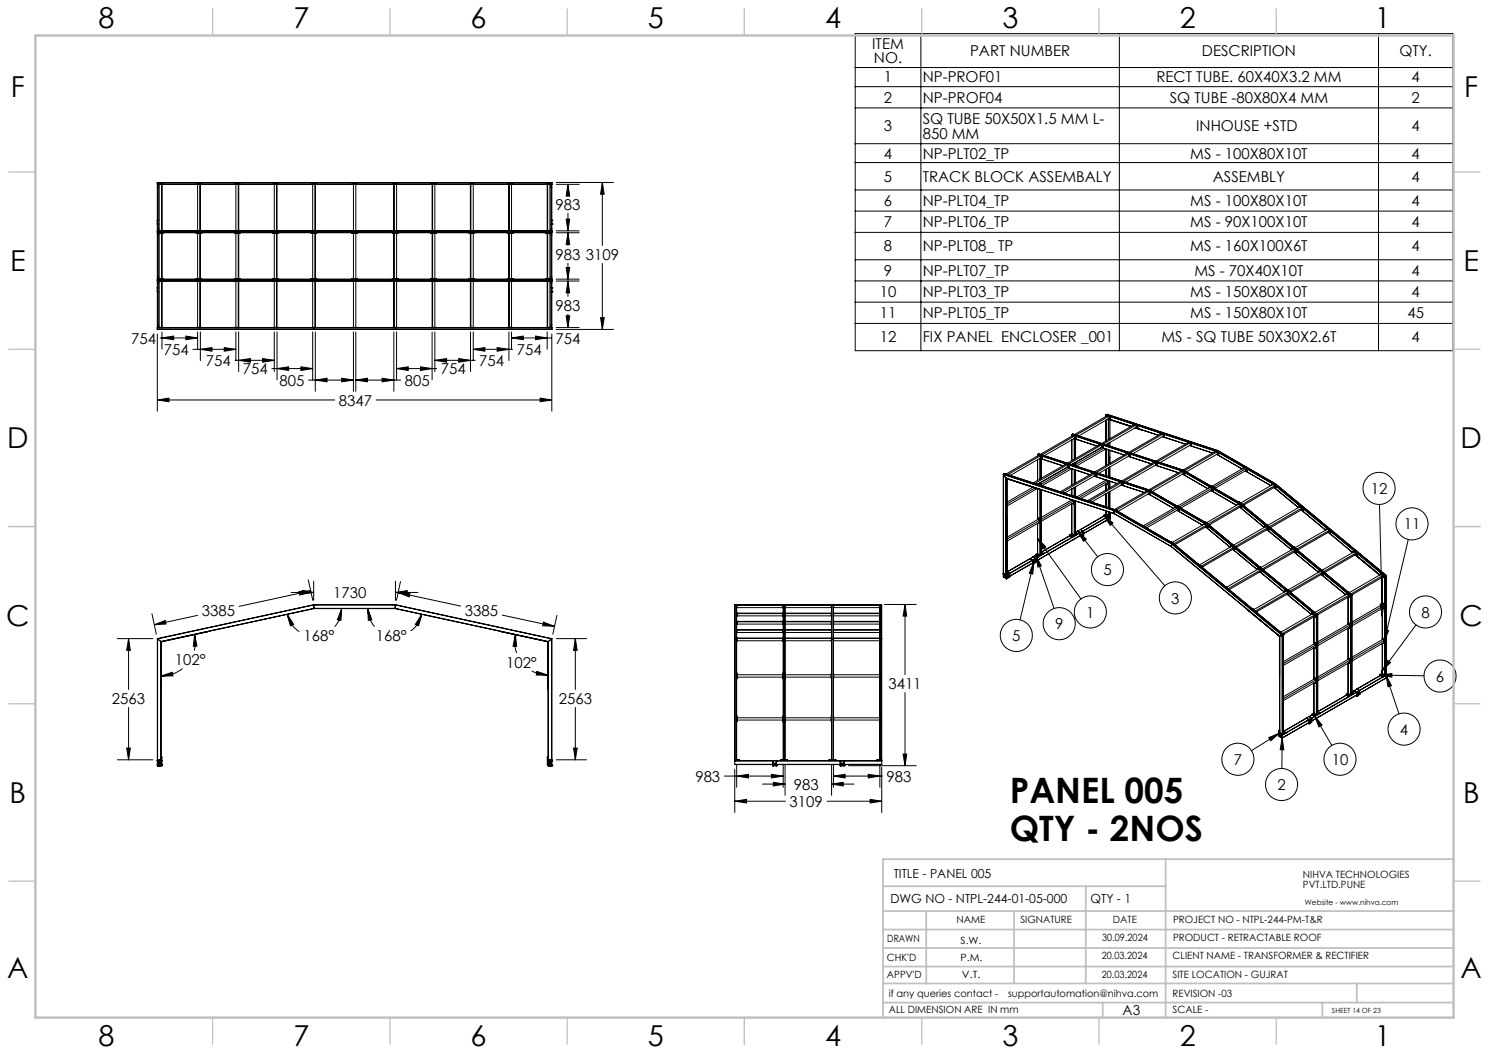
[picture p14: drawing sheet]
<svg xmlns="http://www.w3.org/2000/svg" width="420mm" height="297mm" viewBox="0 0 420 297" stroke-linecap="round" stroke-linejoin="round" font-family="sans-serif">
<defs><g id="words">
<g font-size="9.9">
<text x="284.8" y="226.4">PANEL 005</text>
<text x="284.8" y="237.2">QTY - 2NOS</text>
</g>
<g font-size="8.1">
<text x="27.8" y="8">8</text>
<text x="82.8" y="8">7</text>
<text x="132.8" y="8">6</text>
<text x="182.8" y="8">5</text>
<text x="232.8" y="8">4</text>
<text x="282.8" y="8">3</text>
<text x="332.8" y="8">2</text>
<text x="387.8" y="8">1</text>
<text x="3" y="27.2">F</text>
<text x="413" y="27.2">F</text>
<text x="2.8" y="76.5">E</text>
<text x="412.8" y="76.5">E</text>
<text x="2" y="126.5">D</text>
<text x="412" y="126.5">D</text>
<text x="1.7" y="176.5">C</text>
<text x="411.7" y="176.5">C</text>
<text x="2.7" y="226.5">B</text>
<text x="412.7" y="226.5">B</text>
<text x="2" y="275.7">A</text>
<text x="412" y="275.7">A</text>
<text x="27.8" y="295">8</text>
<text x="82.8" y="295">7</text>
<text x="132.8" y="295">6</text>
<text x="182.8" y="295">5</text>
<text x="232.8" y="295">4</text>
<text x="282.8" y="295">3</text>
<text x="332.8" y="295">2</text>
<text x="387.8" y="295">1</text>
</g>
<g font-size="4.2">
<text x="246" y="13.7">ITEM</text>
<text x="246.5" y="17.8">NO.</text>
<text x="273.6" y="15.8">PART NUMBER</text>
<text x="339" y="15.8">DESCRIPTION</text>
<text x="394.7" y="15.8">QTY.</text>
<text x="249.3" y="23.3">1</text>
<text x="260.3" y="23.3">NP-PROF01</text>
<text x="326.2" y="23.3">RECT TUBE. 60X40X3.2 MM</text>
<text x="398.2" y="23.3">4</text>
<text x="249.3" y="29">2</text>
<text x="260.3" y="29">NP-PROF04</text>
<text x="330" y="29">SQ TUBE -80X80X4 MM</text>
<text x="398.2" y="29">2</text>
<text x="260.3" y="34.9">SQ TUBE 50X50X1.5 MM L-</text>
<text x="249.3" y="37">3</text>
<text x="260.3" y="39.1">850 MM</text>
<text x="337.4" y="37">INHOUSE +STD</text>
<text x="398.2" y="37">4</text>
<text x="249.3" y="44.7">4</text>
<text x="260.3" y="44.7">NP-PLT02_TP</text>
<text x="335.7" y="44.7">MS - 100X80X10T</text>
<text x="398.2" y="44.7">4</text>
<text x="249.3" y="51.2">5</text>
<text x="260.3" y="51.2">TRACK BLOCK ASSEMBALY</text>
<text x="342.1" y="51.2">ASSEMBLY</text>
<text x="398.2" y="51.2">4</text>
<text x="156.7" y="59.2">983</text>
<text x="249.3" y="58.1">6</text>
<text x="260.3" y="58.1">NP-PLT04_TP</text>
<text x="335.7" y="58.1">MS - 100X80X10T</text>
<text x="398.2" y="58.1">4</text>
<text x="249.3" y="64.1">7</text>
<text x="260.3" y="64.1">NP-PLT06_TP</text>
<text x="335.7" y="64.1">MS - 90X100X10T</text>
<text x="398.2" y="64.1">4</text>
<text x="249.3" y="70.9">8</text>
<text x="260.3" y="70.9">NP-PLT08_ TP</text>
<text x="335.7" y="70.9">MS - 160X100X6T</text>
<text x="398.2" y="70.9">4</text>
<text x="156.7" y="73.3">983 3109</text>
<text x="249.3" y="77.7">9</text>
<text x="260.3" y="77.7">NP-PLT07_TP</text>
<text x="336.9" y="77.7">MS - 70X40X10T</text>
<text x="398.2" y="77.7">4</text>
<text x="248.2" y="83.7">10</text>
<text x="260.3" y="83.7">NP-PLT03_TP</text>
<text x="335.7" y="83.7">MS - 150X80X10T</text>
<text x="398.2" y="83.7">4</text>
<text x="156.7" y="87.7">983</text>
<text x="248.2" y="89.7">11</text>
<text x="260.3" y="89.7">NP-PLT05_TP</text>
<text x="335.7" y="89.7">MS - 150X80X10T</text>
<text x="397" y="89.7">45</text>
<text x="37" y="96.9">754</text>
<text x="46.2" y="100.1">754</text>
<text x="145.8" y="100.1">754</text>
<text x="156.7" y="96.9">754</text>
<text x="248.2" y="96.6">12</text>
<text x="260.3" y="96.6">FIX PANEL ENCLOSER _001</text>
<text x="327.6" y="96.6">MS - SQ TUBE 50X30X2.6T</text>
<text x="398.2" y="96.6">4</text>
<text x="58.1" y="103.2">754</text>
<text x="68.5" y="105.5">754</text>
<text x="124.3" y="105.5">754</text>
<text x="135.2" y="103.2">754</text>
<text x="78.8" y="108.8">805</text>
<text x="114.2" y="108.8">805</text>
<text x="95.6" y="114.4">8347</text>
<text x="386.6" y="139.3">12</text>
<text x="395.9" y="149.3">11</text>
<text x="311.2" y="162.2">5</text>
<text x="56.9" y="173.9">3385</text>
<text x="93.9" y="168.7">1730</text>
<text x="131.1" y="173.8">3385</text>
<text x="330.4" y="170.2">3</text>
<text x="297.6" y="177.5">9</text>
<text x="306.4" y="174.2">1</text>
<text x="400.9" y="174.2">8</text>
<text x="85.6" y="180.8">168°</text>
<text x="106" y="180.8">168°</text>
<text x="285.5" y="180.8">5</text>
<text x="49.4" y="187.6">102°</text>
<text x="142.7" y="188.3">102°</text>
<text x="250.6" y="194.4">3411</text>
<text x="405" y="192.3">6</text>
<text x="31.6" y="198.6">2563</text>
<text x="157.6" y="198.6">2563</text>
<text x="394.9" y="207.2">4</text>
<text x="348" y="215.7">7</text>
<text x="375.6" y="215.7">10</text>
<text x="196.1" y="220.5">983</text>
<text x="250" y="220.5">983</text>
<text x="222.7" y="227.6">3109</text>
<text x="223.9" y="222.7">983</text>
<text x="360.3" y="222.9">2</text>
</g>
<text font-size="3.9" x="316.7" y="286.4">A3</text>
<g font-size="3.5">
<text x="252.1" y="247.7">TITLE - PANEL 005</text>
<text x="251.2" y="254.8">DWG NO - NTPL-244-01-05-000</text>
<text x="307.6" y="254.8">QTY - 1</text>
</g>
<g font-size="2.8">
<text x="367.5" y="247.7">NIHVA TECHNOLOGIES</text>
<text x="367.5" y="250.5">PVT.LTD.PUNE</text>
<text x="269.8" y="260.4">NAME</text>
<text x="287.8" y="260.4">SIGNATURE</text>
<text x="313.9" y="260.5">DATE</text>
<text x="330.9" y="260.5">PROJECT NO - NTPL-244-PM-T&amp;R</text>
<text x="250.3" y="265.7">DRAWN</text>
<text x="270.9" y="266.1">S.W.</text>
<text x="310.9" y="265.5">30.09.2024</text>
<text x="330.9" y="265.5">PRODUCT - RETRACTABLE ROOF</text>
<text x="250.2" y="271.1">CHK'D</text>
<text x="250.2" y="275.8">APPV'D</text>
<text x="270.9" y="271.1">P.M.</text>
<text x="271.3" y="275.8">V.T.</text>
<text x="310.8" y="270.6">20.03.2024</text>
<text x="310.8" y="275.8">20.03.2024</text>
<text x="330.7" y="275.8">SITE LOCATION - GUJRAT</text>
<text x="330.7" y="270.6">CLIENT NAME - TRANSFORMER &amp; RECTIFIER</text>
<text x="250.7" y="281.1">if any queries contact -</text>
<text x="284.3" y="281.1">supportautomation@nihva.com</text>
<text x="330.7" y="281.1">REVISION -03</text>
<text x="250.7" y="285.6">ALL DIMENSION ARE IN mm</text>
<text x="330.7" y="285.6">SCALE -</text>
</g>
<text font-size="2.1" x="368.1" y="255.1">Website - www.nihva.com</text>
<text font-size="2" x="375.7" y="285.6">SHEET 14 OF 23</text>
</g></defs>
<g fill="none" stroke="#000" stroke-width=".28">
<path d="M241.2 9.5h168.6v89.4h-168.6zM241.2 19h168.6M259.8 9.5v89.4M315.7 9.5v89.4M388.8 9.5v89.4M241.2 24.4h168.6M241.2 30.4h168.6M44.4 52.7v.1M44.4 51.5v41.4M44.4 51.5h.1M44.4 51.5h111.2M44.4 52.8v9.3"/>
<path d="M44.4 52.8h.2M44.5 52h1.6M44.6 52h.1M44.6 52v13.1M44.9 52v13.1M45.2 52h.1M45.4 52h.1M45.6 52h.1M45.6 52v13.1M45.7 52v13.1M46 52h.1M55.3 52h1.7"/>
<path d="M55.4 52h.1M55.7 52v13.1M56.4 52v13.1M56.5 52v13.1M56.8 52h.1M56.9 52h.1M66.1 52h1.7M66.5 52v13.1M67.2 52v13.1M67.3 52v13.1M67.6 52h.1M67.7 52h.1"/>
<path d="M76.9 52h1.7M77 52h.1M77.4 52v13.1M78 52v13.1M78.1 52v13.1M78.4 52h.1M78.5 52h.1M87.7 52h1.7M87.8 52h.1M88.2 52v13.1M88.5 51.5h.1M88.5 51.9h.1"/>
<path d="M88.5 51.5v.4M88.8 52v13.1M89 52v13.1M89.2 52h.1M89.3 52h.1M99.2 52h1.6M99.3 52h.1M99.7 52v13.1M100.4 52v13.1M100.8 52h.1M110.6 52h1.7M110.7 52h.1"/>
<path d="M110.8 52h.1M111.1 52v13.1M111.2 52v13.1M111.5 51.5h.1M111.5 51.9h.1M111.5 51.5v.4M111.9 52v13.1M121.4 52h1.7M121.5 52h.1M121.6 52h.1M121.9 52v13.1M122 52v13.1"/>
<path d="M122.7 52v13.1M123 52h.1M132.3 52h1.6M132.4 52h.1M132.7 52v13.1M132.8 52v13.1M133.5 52v13.1M143.1 52h1.6M143.2 52h.1M143.3 52h.1M143.5 52v13.1M143.7 52v13.1"/>
<path d="M144.3 52v13.1M144.7 52h.1M153.9 52h1.7M154 52h.1M154.1 52h.1M154.3 52v13.1M154.4 52h.1M154.5 52v13.1M154.6 52h.1M154.8 52h.1M154.9 52h.1M155.1 52v13.1"/>
<path d="M155.4 52h.1M155.5 52.5v.1M155.5 52h.1M155.5 52.6h.1M155.5 52.5h.1M155.5 52v13.1M155.6 52.8v9.3M155.6 51.5h-111.2M155.6 51.5h.1M155.6 51.9h-111.2l111.2 .1M155.6 51.9v.1M155.6 52.7l-.1 .1"/>
<path d="M155.6 51.5v41.4M156.9 51.5h16.2M156.9 52h6.5M160.2 52v3.1M160.2 52l.5 3.3h-1zM169.9 51.5v17.7M169.9 51.5l.5 3.3h-1zM241.2 40.5h168.6M241.2 45.9h168.6M241.2 53.6h168.6M241.2 59.5h168.6M44.4 65.6h.1"/>
<path d="M44.4 79.2h.1M44.4 63.2h.1M44.4 62.2h.1M44.4 79.9l.2 .1M44.4 66.2l.2 .2M44.4 79.2h111.2M44.4 65.6h111.2M44.4 78.8h111.2M44.4 63.2h.2M44.4 62.1l.2 .1M44.4 62.1h.1M44.4 78.7v.1"/>
<path d="M44.4 78.7h111.2M44.4 63.2v1.2M44.4 66.4v11.6M44.5 79.7v.1zM44.5 78.2l.1 .1zM44.5 79.3h1.6M44.5 78.7h1.6M44.5 65.1h.1M44.5 65.6v.1M44.6 64.6v.1M44.6 66v.1M44.6 65.6h.1"/>
<path d="M44.6 79.3h.1M44.6 65.1h.1M44.6 78.7h.1M44.6 78l-.2 .1M44.6 64.4l-.2 .1M44.6 65.7v13M44.6 79.3v13.1M44.9 65.7v13M44.9 79.3v13.1M45.2 65.6h.1M45.2 79.3h.1M45.4 79.3h.1"/>
<path d="M45.4 65.6h.1M45.6 65.7v13M45.6 79.3v13.1M45.7 65.7v13M45.7 79.3v13.1M46 65.1h.1M46 65.6v.1M46 78.7h.1M46 79.3h.1M46.1 65.1h.1M46.1 65.6v.1M55.3 79.3h1.7"/>
<path d="M55.3 78.7h1.7M55.3 65.1h.1M55.3 65.6v.1M55.4 65.1h.1M55.4 65.6v.1M55.4 78.7h.1M55.4 79.3h.1M55.7 65.7v13M55.7 79.3v13.1M56.4 65.7v13M56.4 79.3v13.1M56.5 65.7v13"/>
<path d="M56.5 79.3v13.1M56.8 65.1h.1M56.8 65.6v.1M56.8 78.7h.1M56.8 79.3h.1M56.9 65.1h.1M56.9 65.6v.1M56.9 78.7h.1M56.9 79.3h.1M57 65.1h.1M57 65.6v.1M66.1 79.3h1.7"/>
<path d="M66.1 78.7h1.7M66.1 65.1h.1M66.1 65.6v.1M66.5 65.7v13M66.5 79.3v13.1M67.2 65.7v13M67.2 79.3v13.1M67.3 65.7v13M67.3 79.3v13.1M67.6 65.1h.1M67.6 65.6v.1M67.6 78.7h.1"/>
<path d="M67.6 79.3h.1M67.7 65.1h.1M67.7 65.6v.1M67.7 78.7h.1M67.7 79.3h.1M67.8 65.1h.1M67.8 65.6v.1M76.9 79.3h1.7M76.9 78.7h1.7M76.9 65.1h.1M76.9 65.6v.1M77 65.1h.1"/>
<path d="M77 65.6v.1M77 78.7h.1M77 79.3h.1M77.4 65.7v13M77.4 79.3v13.1M78 65.7v13M78 79.3v13.1M78.1 65.7v13M78.1 79.3v13.1M78.4 65.1h.1M78.4 65.6v.1M78.4 78.7h.1"/>
<path d="M78.4 79.3h.1M78.5 65.1h.1M78.5 65.6v.1M78.5 78.7h.1M78.5 79.3h.1M78.6 65.1h.1M78.6 65.6v.1M87.7 79.3h1.7M87.7 78.7h1.7M87.7 65.1h.1M87.7 65.6v.1M87.8 65.1h.1"/>
<path d="M87.8 65.6v.1M87.8 78.7h.1M87.8 79.3h.1M88.2 65.7v13M88.2 79.3v13.1M88.5 65.2h.1M88.5 65.6h.1M88.5 79.2v.1M88.5 78.8h.1M88.5 65.2v.4M88.5 78.8v.4M88.8 65.7v13"/>
<path d="M88.8 79.3v13.1M89 65.7v13M89 79.3v13.1M89.2 65.1h.1M89.2 65.6v.1M89.2 78.7h.1M89.2 79.3h.1M89.3 65.1h.1M89.3 65.6v.1M89.3 78.7h.1M89.3 79.3h.1M89.4 65.1h.1"/>
<path d="M89.4 65.6v.1M99.2 79.3h1.6M99.2 78.7h1.6M99.2 65.1h.1M99.2 65.6v.1M99.3 65.1h.1M99.3 65.6v.1M99.3 78.7h.1M99.3 79.3h.1M99.7 65.7v13M99.7 79.3v13.1M100.4 65.7v13"/>
<path d="M100.4 79.3v13.1M100.8 65.1h.1M100.8 65.6v.1M100.8 78.7h.1M100.8 79.3h.1M110.6 79.3h1.7M110.6 78.7h1.7M110.6 65.1h.1M110.6 65.6v.1M110.7 65.1h.1M110.7 65.6v.1M110.7 78.7h.1"/>
<path d="M110.7 79.3h.1M110.8 65.1h.1M110.8 65.6v.1M110.8 78.7h.1M110.8 79.3h.1M111.1 65.7v13M111.1 79.3v13.1M111.2 65.7v13M111.2 79.3v13.1M111.5 65.2h.1M111.5 65.6h.1M111.5 78.8h.1"/>
<path d="M111.5 79.2v.1M111.5 65.2v.4M111.5 78.8v.4M111.9 65.7v13M111.9 79.3v13.1M112.3 65.1h.1M112.3 65.6v.1M121.4 79.3h1.7M121.4 78.7h1.7M121.4 65.1h.1M121.4 65.6v.1M121.5 65.1h.1"/>
<path d="M121.5 65.6v.1M121.5 78.7h.1M121.5 79.3h.1M121.6 65.1h.1M121.6 65.6v.1M121.6 78.7h.1M121.6 79.3h.1M121.9 65.7v13M121.9 79.3v13.1M122 65.7v13M122 79.3v13.1M122.7 65.7v13"/>
<path d="M122.7 79.3v13.1M123 65.1h.1M123 65.6v.1M123 78.7h.1M123 79.3h.1M123.1 65.1h.1M123.1 65.6v.1M132.3 79.3h1.6M132.3 78.7h1.6M132.3 65.1h.1M132.3 65.6v.1M132.4 65.1h.1"/>
<path d="M132.4 65.6v.1M132.4 78.7h.1M132.4 79.3h.1M132.7 65.7v13M132.7 79.3v13.1M132.8 65.7v13M132.8 79.3v13.1M133.5 65.7v13M133.5 79.3v13.1M133.9 65.1h.1M133.9 65.6v.1M143.1 79.3h1.6"/>
<path d="M143.1 78.7h1.6M143.1 65.1h.1M143.1 65.6v.1M143.2 65.1h.1M143.2 65.6v.1M143.2 78.7h.1M143.2 79.3h.1M143.3 65.1h.1M143.3 65.6v.1M143.3 78.7h.1M143.3 79.3h.1M143.5 65.7v13"/>
<path d="M143.5 79.3v13.1M143.7 65.7v13M143.7 79.3v13.1M144.3 65.7v13M144.3 79.3v13.1M144.7 65.1h.1M144.7 65.6v.1M144.7 78.7h.1M144.7 79.3h.1M153.9 79.3h1.7M153.9 78.7h1.7M153.9 65.1h.1"/>
<path d="M153.9 65.6v.1M154 65.1h.1M154 65.6v.1M154 78.7h.1M154 79.3h.1M154.1 65.1h.1M154.1 65.6v.1M154.1 78.7h.1M154.1 79.3h.1M154.3 65.7v13M154.3 79.3v13.1M154.5 65.7v13"/>
<path d="M154.5 79.3v13.1M154.6 65.6h.1M154.6 79.3h.1M154.8 65.6h.1M154.8 79.3h.1M154.9 65.6h.1M154.9 79.3h.1M155.1 65.7v13M155.1 79.3v13.1M155.4 65.6h.1M155.4 79.3h.1M155.4 78.7h.1"/>
<path d="M155.4 65.1h.1M155.5 64.6v.1M155.5 66.1v.1M155.5 79.7v.1M155.5 78.2v.1M155.5 65.6h.1M155.5 79.3h.1M155.5 78.7h.1M155.5 65.1h.1M155.5 63.2h.1M155.5 62.1l.1 .1M155.5 78h.1"/>
<path d="M155.5 79.8h.1M155.5 79.7h.1M155.5 78.3h.1M155.5 78.2h.1M155.5 66.4h.1M155.5 64.4h.1M155.5 64.6h.1M155.5 64.7h.1M155.5 66h.1M155.5 66.2h.1M155.5 66v.2M155.5 65.6v13.1"/>
<path d="M155.5 79.3v13.1M155.5 64.4l.1 .1M155.5 78l.1 .1M155.6 65.1h.1M155.6 65.6v.1M155.6 66.4v11.6M155.6 65.1l-111.2 .1h111.2M155.6 78.7v.1M155.6 65.1v.1M155.6 63.2v1.2M155.6 79.2h.1M155.6 65.6h.1"/>
<path d="M155.6 63.2h.1M155.6 62.2h.1M155.6 66.2l-.1 .2M155.6 79.9l-.1 .1M156.9 79.3h6.5M156.9 65.1h6.5M156.9 65.6h6.5M156.9 78.7h6.5M159.7 61.8h1l-.5 3.3zM159.7 75.5h1l-.5 3.2zM160.2 60.1v5M160.2 65.6v3.6"/>
<path d="M160.2 74.3v4.4M160.2 79.3v4.3M160.2 65.6l.5 3.3h-1zM160.2 79.3l.5 3.3h-1zM169.9 74.3v18.6M241.2 65.5h168.6M241.2 73.3h168.6M241.2 79.2h168.6M44.4 94.2v21.8M44.4 82.3h.1M44.4 81.2h.1M44.4 81.2h.2"/>
<path d="M44.4 82.3h.2M44.4 91.6h.1M44.4 92.9h111.2M44.4 80v1.2M44.4 82.3v9.3M44.4 91.6h.2M44.5 92.4h.1M44.6 91.9h.1M44.6 92.4h.1M45.2 95.3h10.5M45.7 95.3l3.3-.5v1zM45.7 93.6v4.9"/>
<path d="M46 92.4h.1M46.1 92.4h.1M52.4 94.8l3.3 .5-3.3 .5zM54.4 98.5h12.1M55.3 92.4h.1M55.4 92.4h.1M55.7 93.6v4.9M56.5 93.6v8.1M56.5 98.5l3.3-.5v1.1zM56.8 92.4h.1M56.9 92.4h.1M57 92.4h.1"/>
<path d="M63.3 98l3.2 .5-3.2 .6zM66.1 92.4h.1M66.5 93.6v8.1M67.3 93.6v11.2M67.6 92.4h.1M67.7 92.4h.1M67.8 92.4h.1M76.9 92.4h.1M77 92.4h.1M77.4 93.6v11.2M78.1 93.6v13.5M78.4 92.4h.1"/>
<path d="M78.5 92.4h.1M78.6 92.4h.1M87.7 92.4h.1M87.8 92.4h.1M88.2 93.6v13.5M88.5 92.5h.1M88.5 92.8h.1M88.5 92.5v.3M88.9 93.6v16.8M89.2 92.4h.1M89.3 92.4h.1M89.4 92.4h.1"/>
<path d="M99.2 92.4h.1M99.3 92.4h.1M99.7 93.6v16.8M100.4 93.6v16.8M100.8 92.4h.1M110.6 92.4h.1M110.7 92.4h.1M110.8 92.4h.1M111.1 93.6v16.8M111.5 92.5h.1M111.5 92.8h.1M111.5 92.5v.3"/>
<path d="M111.9 93.6v13.5M112.3 92.4h.1M121.4 92.4h.1M121.5 92.4h.1M121.6 92.4h.1M121.9 93.6v13.5M122.7 93.6v11.2M123 92.4h.1M123.1 92.4h.1M132.3 92.4h.1M132.4 92.4h.1M132.7 93.6v11.2"/>
<path d="M133.5 98.5h11.1M133.5 93.6v8.1M133.5 98.5l3.3-.5v1.1zM133.9 92.4h.1M140.2 98l3.3 .5-3.3 .6zM143.1 92.4h.1M143.2 92.4h.1M143.3 92.4h.1M143.5 93.6v8.1M144.3 95.3h11.2M144.3 93.6v4.9M144.3 95.3l3.3-.5v1z"/>
<path d="M144.7 92.4h.1M151.1 94.8l3.2 .5-3.2 .5zM153.9 92.4h.1M154 92.4h.1M154.1 92.4h.1M154.3 93.6v4.9M155.4 92.4h.1M155.5 91.6h.1M155.5 91.8v.1M155.5 92.4h.1M155.5 81.2h.1M155.5 82.3h.1"/>
<path d="M155.5 91.8h.1M155.5 91.9h.1M155.5 80h.1M155.6 80v1.2M155.6 92.4h.1M155.6 92.4l-111.2 .1h111.2M155.6 92.4v.1M155.6 92.9h.1M155.6 82.3v9.3M155.6 94.2v21.8M155.6 92.8l-111.2 .1M155.6 92.8v.1"/>
<path d="M155.6 82.3h.1M155.6 81.2h.1M156.9 92.9h16.2M156.9 92.4h6.5M159.7 89.1h1l-.5 3.3zM160.2 88.6v3.8M169.4 89.6h1l-.5 3.3zM241.2 85.2h168.6M241.2 91.2h168.6M44.4 112.8l3.3-.5v1zM44.4 112.8h50M66.3 101.6h11.1"/>
<path d="M67.3 101.6l3.3-.5v1.1zM74 101.1l3.4 .5-3.4 .6zM76.7 104h11.5M78.1 104l3.3-.5v1zM84.9 103.5l3.3 .5-3.3 .5zM87 107.2h12.7M88.9 107.2l3.4-.5v1zM96.4 106.7l3.3 .5-3.3 .5zM100.4 107.2h12.6M100.4 107.2l3.2-.5v1zM106.1 112.8h49.5M107.8 106.7l3.3 .5-3.3 .5z"/>
<path d="M111.9 104h11.3M111.9 104l3.2-.5v1zM118.6 103.5l3.3 .5-3.3 .5zM122.7 101.6h11.3M122.7 101.6l3.3-.5v1.1zM129.4 101.1l3.3 .5-3.3 .6zM152.4 112.3l3.2 .5-3.2 .5zM312 117v.1M312 117.1v.3v-.3M312 118.5v5.9M312 117.1l31.1 10.2M312 117l31.2 10.2"/>
<path d="M312 117.2l1.1 .3M312 117.2l1 .3M312.2 116.9h.1M312.2 116.9l31.3 10.2M312.2 116.9l-.2 .1M312.3 117.3l-9.2 5.3M312.6 118.1l.1 .1M312.6 118.1h.1M312.6 118.1l6.5 2.2M312.6 118.1v5.9M312.7 118.3v5.7M312.7 118.3h.1"/>
<path d="M312.7 118.2h.1M312.7 118.2v.1M312.7 118.2v5.7M312.7 118.2l6.3 2.1M312.7 118.3l6.3 2M312.8 118l-.1-.6-9.2 5.3M312.8 118l-8.6 5M312.8 118h.4M312.9 117.8h.1M312.9 117.7v.1M313 117.5l.1 .1M313.1 117.6l.1 .4"/>
<path d="M313.1 117.5v.1M313.1 117.5h-.1M313.1 118.4v5.3M313.2 118h.1M319.7 119.7v.2M319.7 119.7l1 .3M319.7 119.7h.1M320.4 119.9l-9.2 5.3M320.4 119.9l.1 .6M320.4 119.9l-.5-.1-9.2 5.3M320.7 120h.1M320.7 120v.1"/>
<path d="M283 133.8v28.1M283 133.7v.1M283 133.8l.7 1M283 133.8v28.9M283 133.8l31.2 10.2M283 133.7l31.2 10.3M283.4 133.6h.1M283.3 133.6l31.2 10.2M283.3 133.6l-.3 .1M283.4 133.6h-.1M283.7 134.8v.1M283.7 134.8v27.5"/>
<path d="M283.7 134.8l30.6 10M283.7 134.9l30.6 10M283.7 135l.1 26.4M283.7 135h.1M283.8 134.9h.1M283.8 134.9l-.1 .1M283.8 135h.1M283.8 134.9v.1M283.8 135l9.2 3M284.2 135.1v10.6l-.5 .1M291.3 137.4l-7.1 4.2M291.9 137.7l-7.7 4.4"/>
<path d="M292.5 137.8l-8.3 4.9M292.7 128.2v.1M292.7 128.2v.4M292.7 129.6v5.9M292.7 136.6h.1M292.7 137.9v8.7M292.7 128.3h.1M292.7 128.3l31.2 10.2M292.7 128.2l31.2 10.2M292.7 128.3v.2M292.7 128.3l1 .4M292.7 136.6l.2 .1"/>
<path d="M292.7 136.5v.1M292.7 128.3l1.1 .3M292.9 128h.1M293 136.6h.1M292.9 128l31.3 10.2M292.9 128l-.2 .2M293 137.9v.1M293 137.9h.1M293.1 137.9l-.1 .1M293.2 136.5v.1M293.2 136.5v.3M293.2 136.5l-.2-.1 .2 .1"/>
<path d="M293.2 136.5h.1M293.3 129.3l.1 5.8M293.3 129.3h.1M293.3 129.3l6.5 2.1M293.3 129.3v5.8M293.3 136.2v.6M293.3 138v18.5M293.4 128.5l-9.2 5.4M293.4 128.5l.1 .6M293.4 128.5l-.4-.1-9.2 5.3M293.4 136.1v.8M293.4 138v18.5"/>
<path d="M293.5 129.1l-8.5 5M293.5 129.1l.3 .1M293.6 128.9h.1M293.7 128.9h.1M293.7 129.4v5.5M293.7 136v1M293.7 138.1v18.2l-.3 .2M293.7 128.7h.1M293.8 128.6l-.1 .1M293.8 128.6v.1M293.8 128.7l.1 .5M293.8 128.7h.1"/>
<path d="M293.8 128.7v.5M293.9 129.2h-.1M300.3 130.8l.1 .3M300.4 130.8h-.1M300.4 130.8l1 .4M300.4 130.8l1 .3M301 131.8l6.4 2.1M301.1 131.8l-7.4 4.2M301.1 131.1l-9.2 5.3M301.1 131.1l.1 .6M301.1 131.1l-.5-.2-9.2 5.3M301.2 131.7l-8.6 4.9"/>
<path d="M301.2 131.7h.3M301.3 131.4h.1M301.4 131.2h.1M301.4 131.2l.1 .5M301.4 131.1v.1M301.4 131.2l.2 .5M301.5 131.7h.1M301.6 131.7h-.1M301.7 132l-8 4.6M302.3 132.2l-8.4 4.8M302.3 122.7v.3M302.3 124.1v5.8"/>
<path d="M302.3 122.6v.1M302.3 131l.1 .1M302.3 132.2v4.7M302.3 137.9v1.9M302.3 122.7h.1M302.3 122.7l31.2 10.2M302.3 122.6l31.2 10.2M302.4 122.7v.3M302.4 122.7l1 .4M302.4 122.7h.1M302.4 130.9v.2M302.4 131.1h.1"/>
<path d="M302.6 122.4h.1M302.6 131.1h.1M302.6 122.4l31.2 10.2M302.6 122.4l-.3 .2M302.6 131h.1M302.8 130.9l.1 .1M302.9 131v.2M302.9 130.9l-.3-.1 .2 .1M302.9 131h.1M302.9 130.9h-.1M302.9 130.9v.1M303 123.7h.1"/>
<path d="M303 123.7l6.5 2.1M303 123.7v5.8M303 130.6v.7M303 132.5v4M303 137.5v2.5M303.1 123.8v5.7M303.1 130.6v.7M303.1 132.5v3.9M303.1 137.5v2.5M303.1 123l-9.2 5.3M303.1 123l.1 .6M303.1 123l-.5-.2-9.2 5.4"/>
<path d="M303.2 123.6l-8.6 4.9M303.2 123.3h.1M303.4 123.9v5.4M303.4 130.4v1M303.4 132.6v3.6M303.4 137.3v2.8M303.4 123v.1M303.4 123.1v.1M303.4 123.2l.1 .4h-.3M303.5 123.1l-.1 .1M308 133.3v.3M308 133.3l1 .4"/>
<path d="M308 133.3h.1M308 133.3l1.1 .3M308.3 133.4l-9.2 5.3M308.6 134.3l6.5 2.1M308.9 134.2l-.1-.6-9.3 5.3M308.9 134.2l-8.7 4.9M308.9 134.2h.2M308.9 133.9h.1M309 133.7h.1M309.1 133.7l.1 .5M309.1 133.6l-.1 .1M309.1 133.6v.1"/>
<path d="M309.1 133.7h.1M309.2 134.2h.1M310 125.2h.1M310 125.2v.3M310 125.2l1 .4M310.6 126.2l6.5 2.1M310.7 126.3l-7.3 4.2M310.7 125.5l-9.2 5.3M310.7 125.5l-.4-.2-9.2 5.4M310.7 125.5l.1 .6M310.8 126.1l-8.5 4.9M310.8 126.1h.3"/>
<path d="M310.9 125.8h.1M311 125.6l.1 .1M311 125.6h.1M311.1 125.7l.1 .4M311.1 125.6v.1M311.1 125.6l.1 .5M311.1 126.1h.1M311.2 126.1h-.1M311.3 126.4l-7.9 4.6M311.9 126.6l-8.3 4.9M312 125.4v.1M312 126.6v4.7"/>
<path d="M312 132.4v1.8M312 135.4h.1M312 136.5v1.7M312 139.3v3.6M312 135.4l-8.4 4.8M312 125.5h.1M312 125.5l.2 .1M312.2 135.5l.3 .1-8.2 4.8M312.2 136.4l.3 .1M312.3 125.5h.1M312.3 125.4h.1M312.3 125.2l.2 .1"/>
<path d="M312.5 125.3v.1M312.5 125.4v.3M312.5 135.6v.9M312.5 136.2l-7.6 4.4M312.5 125.4h.1M312.5 125.3h.1M312.6 125.1v.6M312.6 126.9v4M312.6 132v2.4M312.6 135.6v2.2M312.6 138.9v4.3M312.7 125v.7"/>
<path d="M312.7 126.9v2.2l.4-.2v-1.9M312.7 126.9v3.9M312.7 131.9v2.6M312.7 135.6v2.2M312.7 138.8v4.4M313 129v1.7M313 131.7v2.8M313 135.7v1.9M313 138.6v4.7M313.1 124.8v1.1M315.7 135.8v.3M315.7 135.8l1 .3"/>
<path d="M315.7 135.8l1 .4M316.2 136.8l6.6 2.1M316.4 136.1l-9.2 5.3M316.4 136.1l.1 .6M316.4 136.1l-.5-.2-9.2 5.3M316.5 136.7l-8.6 4.9M316.5 136.7h.3M316.5 136.4h.1M316.6 136.4h.1M316.7 136.2h.1M316.7 136.1v.1M316.7 136.1l.1 .1"/>
<path d="M316.7 136.2l.1 .5M316.8 136.2v.5M316.8 136.2h-.1M317.6 127.7v.3M317.6 127.7l1.1 .4M318.3 128.7l6.4 2.1M318.4 128l-9.2 5.3M318.4 128l.1 .6M318.4 128l-.5-.2-9.2 5.4M318.5 128.6l-8.6 4.9M318.6 128.3h.1M318.7 128.1h.1"/>
<path d="M318.7 128.2l.1 .4h-.3M318.8 128.1l-.1 .1M320.1 120.7l1.8 .6M320.2 120.7l6.5 2.1M320.5 120.5l-8.6 5M320.5 120.5l.3 .1M320.6 120.3h.1M320.7 120.1l.1 .4M320.7 120.1h.1M320.8 120.6h.1M320.8 120.5h.1M320.8 120.5v.1"/>
<path d="M321.9 121.2v.1M322 121.2l-.1 .1M323.3 138.4v.2M323.3 138.3h.1M323.3 138.3l1 .3M323.6 138.4l-9.2 5.3M323.9 138.5h.1M323.9 138.4v.1M323.9 139.3h.1M323.9 138.4l.4 .2M323.9 139.3l7.1 4.1M324.1 139.2l-.1-.6-9.2 5.3-.3-.1"/>
<path d="M324.1 139.2l-8.8 5M324.1 139.2h.3M324.2 138.2h.1M324.2 138.2l16.3 9.4M324.2 138.2l-.3 .2M324.2 138.9h.1M324.2 138.2l.6 .2M324.3 138.6l.1 .1M324.3 138.6h.1M324.3 138.3l.4 .1M324.4 138.7v.5M324.4 138.7l15.2 8.8"/>
<path d="M324.4 138.7h.1M324.4 139.2h.1M324.4 138.8l7 4M324.7 138.4l.1 .2M324.8 138.4h-.1M324.8 138.4v.1M324.8 138.5h.1M324.8 138.5v.1M325.3 130.2l1.1 .4M325.3 130.2v.3M325.3 130.2l1 .4M325.6 130.3l-9.2 5.4"/>
<path d="M325.9 131.2l6.5 2.1M326.1 131.1l-.1-.6-9.2 5.3M326.1 131.1l-8.6 4.9M326.1 131.1l.3 .1M326.2 130.8h.1M326.3 130.6l.1 .1M326.4 130.6h-.1M326.4 130.6h.1M326.4 130.7l.1 .4M326.4 130.6v.1M326.4 130.6l.1 .5M326.4 131.2h.1"/>
<path d="M326.5 131.1h.1M326.5 131.1l-.1 .1M327.3 122.2v.2M327.3 122.2l1 .3M327.3 122.2h.1M327.9 123.2l6.5 2.1M328 122.4l-9.2 5.3M328 122.4l.2 .6M328 122.4l-.4-.1-9.2 5.3M328.2 123l-8.7 5M328.2 123h.2M328.2 122.8h.1"/>
<path d="M328.2 122.7l.1 .1M328.3 122.5l.1 .1M328.3 122.5h.1M328.4 122.6v.4M328.4 122.6h.1M328.4 123h.1M333 132.7v.3M333 132.7l1 .4M333 132.7h.1M333.2 132.9l-9.2 5.3M333.5 132.9h.1M333.5 132.8v.1"/>
<path d="M333.5 132.8l.4 .2M333.6 133.7h.1M333.6 133.7l7.1 4.1M333.8 132.6h.1M333.8 132.6l16.3 9.5M333.8 132.6l-.3 .2M333.8 133.6l-8.8 5.1M333.8 133.6l-.1-.6-9.2 5.3-.3-.1M333.8 133.6l.3 .1M333.8 132.6l.6 .3M333.9 133.3h.1M333.9 132.7l.5 .2"/>
<path d="M334 133.1v.1M334 133.2l.1 .4M334 133.1h.1M334 133.1l15.2 8.8M334.1 133.2l7 4.1M334.1 133.6h.1M334.4 132.9h.1M334.4 132.9l.1 .1M335 124.7h.1M335 124.7v.3M335 124.7l1 .3M335.5 125.7l6.6 2.1"/>
<path d="M335.7 124.9l-9.2 5.3M335.7 124.9l.1 .6M335.7 124.9l-.5-.1-9.2 5.3M335.8 125.5l-8.6 5M335.8 125.5l.3 .1M335.8 125.3h.1M336 125l.1 .1M336.1 125.1v.5M336.1 125.6h.1M341.1 137.3l-.1 .3M341.1 137.3l1 .6M341.1 137.3h.1"/>
<path d="M341.5 137.1h.1M341.5 137.1l1 .5M341.5 137v.1M341.6 138.4l7.2 4.1M341.8 137.2l9.2-5.3 .5 .2-9.2 5.3zM341.8 137.7v.6M341.8 138.3l-8.8 5M341.8 138.3l.3 .1M341.9 138h.1M342 138v.1M342.1 137.9h.1M342.2 137.9h.1"/>
<path d="M342.2 137.9v.5M342.2 137.9l-.1 .5M342.2 137.9l7 4.1M342.5 137.6v.1M342.5 137.6l.1 .1M342.6 137.7h.1M342.6 127.2l1 .3M342.6 127.2v.3M342.9 127.3l-9.2 5.3M343.1 127.3h.1M343.2 128.2h.1M343.2 127.2l-.1 .1"/>
<path d="M343.2 127.2l.4 .3M343.2 128.2l7.1 4.1M343.4 128l-8.8 5.1M343.4 128l-.1-.6-9.2 5.3M343.4 128l.3 .1M343.5 127.1h.1M343.5 127.1l16.3 9.4M343.5 127.1l-.3 .1M343.5 127.8h.1M343.6 127.5l.1 .1M343.6 127.5h.1M343.7 127.5l15.2 8.8"/>
<path d="M343.7 127.6v.5M343.7 127.6h.1M343.7 127.7l7 4M343.7 128.1h.1M350.7 131.7v.3M350.7 131.7h.1M350.7 131.7l1.1 .6M351.5 132.7l-8.8 5.1M351.5 132.1v.6M351.5 132.7l.3 .1M351.6 132.5h.1M351.8 132.3v.1"/>
<path d="M351.8 132.8h.1M351.8 132.4v.4M351.8 132.4h.1M351.8 132.4l7 4M358.5 136.9l-7.2-4.1 7.2 4.2M358.8 136.3v.5M358.8 136.3l1.1 .9M358.9 136.3h-.1M358.9 136.3l1 .9M359 136.7h.1M359 136.4l.5 .3M359.4 137.5l6.9 5.7"/>
<path d="M359.4 136.7h.1M359.4 136.7l31.2 25.8M359.5 136.7h-.1M359.5 136.7l31.2 25.8M359.5 137.4l-8.8 5.1M359.5 137.4l.3 .3M359.6 136.9l-.1 .5M359.7 137.3h.1M359.8 136.5h.1M359.8 136.5l-.3 .2M359.8 136.5l31.1 25.8M359.8 136.5l31.2 25.8"/>
<path d="M359.9 137.6l-.1 .1M359.9 137.2h.1M359.9 137.2v.1M359.9 137.3l-.1 .4M359.9 137.2v.4M284.1 145.7v15.6M290.5 157.5h.1M290.5 157.5l.1 .1M290.5 157.5l-6.3 3.8 6.4-3.7M290.5 157.5l.8 .5M290.5 157.5v.1M290.6 157.6l.7 .3"/>
<path d="M291 159l.3 .1M291.3 157.9l-6.5 3.9M291.3 158h.1M291.3 157.9l-6.6 3.8M291.3 159.1h.1M291.3 158v1.1M291.3 157.1l-.8 .4M291.3 157.1l.7 .4M291.3 157.1h.1M291.4 158.4h.1M291.5 158.7h.1M291.5 158.6v.2l.3-.2"/>
<path d="M291.6 158.6l-.3 3.3-1-.2zM291.6 158.6l-3.9 16.2M291.6 158.6l-.1 .1M291.6 158.6h.1M291.7 158.5l.1 .1M291.8 158.2h.1M291.8 158.5h.1M291.8 158.6h.1M291.8 158.5v.1M291.8 158.5l-.3 .1M292 157.5h.1M292 158.7h.1"/>
<path d="M292 157.6h.1M292 158.4h.1M292 158.4l12.8-7.4zM292 157.5l-.7 .5M292 157.5v1.2M292 158.7l-.7 .4M292.2 156.7l1.5 2.9-.9 .3zM292.2 156.7l5.1 14.9M292.2 156.6h.1M292.2 156.6v.1M292.2 156.6l-.9 .5M292.2 156.4v.2"/>
<path d="M292.2 156.6l.6 .3M292.2 156.5v.2M292.2 156.7l.6 .3M292.2 156.5l.6 .3M292.5 156.3l-.1 .1M292.5 156.3h.1M292.7 151.9l2.3 2.4-.8 .6zM292.7 151.9l12.2 17M292.7 156.1h.1M292.7 156.1l-.5 .4M292.7 147.6v8.5M292.7 156.1l.6 .4"/>
<path d="M292.7 146.5l.5 .3-9.1 5.2M292.7 146.5l-8.6 5M292.8 156.9h.1M292.8 157h.1M292.8 156.8h.1M292.8 156.8v.2M292.8 146.2h.1M292.8 146.2l-.1 .3M292.8 146.2l.4 .2M292.8 156.7h.1M292.8 157l-.8 .5M292.9 147.5l.3 .2"/>
<path d="M293 146.5h.1M292.9 156.6l-.1 .1M292.9 156.6v.1M292.9 156.8v.2M292.9 156.6h.1M293 156.6l-.1 .1M293 156.6v.1M293.2 146.4h.1M293.2 146.4v.1M293.2 146.4v1.3M293.2 147.3l-9.1 5.3M293.2 147.6v.1"/>
<path d="M293.3 156.5h.1M293.7 155.7l.5 .4M294 156l-.1 .1M294 156h.1M294 156v.1M294.2 156.2l-1.3 .7M294.2 156.3l-1.3 .7M294.2 156.1l-1.3 .7M294.2 156.2h.1M294.2 156.2v.1M294.2 156v.3M301.8 151h.1"/>
<path d="M301.8 151.1h.1M301.8 151.1l-8 4.6 8-4.6M301.8 150.8v.3M301.8 151.1l.6 .3M302 150.8h.1M302.1 150.8h-.1M302.1 150.8l-.1 .1M302.1 150.8h.1M302.2 150.8h-.2M302.2 150.8h.1M302.3 150.6h.1M302.3 150.5l-.5 .3 .6 .4"/>
<path d="M302.3 141h.1M302.3 142.1v8.5M302.3 150.6l.7 .4M302.4 141l-8.7 4.9M302.4 151.4h.2M302.4 151.2h.2M302.4 151.2v.2M302.5 151.4l-8.3 4.8M302.5 141l.4 .2-9.2 5.3M302.6 151.1h-.1M302.6 151.1h.1M302.6 151.2v.2"/>
<path d="M302.9 141.8l-9.2 5.2M302.9 141.1v1l-.4-.1M303 151h.1M303 141.2v9.8M303.1 141.2v9.8M303.4 150.8h.1M303.4 141.3v9.5M303.4 150.8l-.3 .2M303.6 141.4l-.2 .1M303.6 150.5h.1M303.7 150.5h-.1M303.8 150.7l-1.2 .7"/>
<path d="M303.8 150.5l-1.2 .7M303.9 150.6l-1.3 .7-.8-.3M303.9 150.5l-.1 .2M304 149.8l2.4 2.3-.8 .6zM304 149.8l5.6 7.3M304 149.8h.1M304 149.8l-.6 .3 .4 .4M304 149.8l.8 .4M304.1 149.8l.6 .4M304.1 149.8l-.7 .4M304.5 151.2l.3 .1M304.7 150.2l-12.7 7.4"/>
<path d="M304.7 150.2l-.9 .5M304.7 150.2h.1M304.8 150.2h.1M304.8 151.3h.1M304.8 150.2v1.1M304.8 149.3l-.8 .5M304.8 149.3l.7 .5M304.8 149.4h.1M304.9 150.7h.1M305 150.9h.1M305.1 150.8h.1M305.1 150.8l-.1 .1"/>
<path d="M305.2 150.8h.1M305.3 150.5h.1M305.3 150.7h.1M305.3 150.8h.1M305.3 150.8l-.3 .3v-.2M305.3 150.7v.1M305.3 150.7l-.3 .2M305.5 149.8h.1M305.5 150.9h.1M305.5 149.8l-.7 .4M305.5 149.8v1.1M305.5 150.9l-.7 .4"/>
<path d="M311.4 145.3l2.5 2.2-.7 .7zM311.4 145.3l17.2 19.9M311.4 145.4l.8 .4M311.4 145.4h.1M311.4 145.5v.1M311.4 145.3v.3M311.4 145.5l-6.6 3.9M311.4 145.3l.7 .4M311.4 145.6l.7 .3M311.6 145.3h.1M311.7 145.2l-.1 .1M311.7 145.2v.1"/>
<path d="M311.7 145.3h-.1M311.7 145.3h.1M312 145h.1M312 145l-.6 .3M312 144.1v.9M312 145l.6 .4M312.1 145.7h.1M312.1 145.9h.1M312.1 145.7v.2M312.1 145.9l-6.6 3.9M312.1 146l-6.6 3.8M312.1 146.8l.1 .1"/>
<path d="M312.1 146.8l-6.6 3.8M312.1 146.8h.1M312.1 145.9v.9M312.2 145.5l-.1 .1M312.2 145.8l-.1 .1M312.2 145.7v.1M312.2 145.5h.1M312.2 145.8v.1M312.2 146.8v.1M312.2 146.9h.1M312.2 145.9v.1M312.2 145.9v.9"/>
<path d="M312.2 145.9h.1M312.2 145.5v.1M312.2 146v.9M312.3 145.9l-.1 .1M312.5 146v.1M312.5 146.4v.1M312.5 146h.1M312.5 145.9l.1 .1M312.5 145.9v.1M312.5 146.4l.1 .1M312.6 146l-.1 .1M312.6 146h-.1"/>
<path d="M312.6 146.4l-.1 .1M312.6 146.5h-.1M312.6 146h.1M312.6 146.4v.1M312.6 146.4h-.1M312.6 145.4l-.4 .3M312.6 144.3v1.1M312.7 145.5h.1M312.7 144.8h.1M312.7 145.4l.1 .1M312.7 144.8v.6M312.7 145.5l.1 .1"/>
<path d="M312.7 145.5l-.5 .3M312.7 144.7v.1M312.7 145.6l-.5 .3M312.7 144.7l.2 .1M312.7 144.4v.3M312.8 145.5l-.1 .1M312.8 145.6l-.5 .3M312.8 144.8v.1M312.8 145.5v.1M312.8 144.8v.7M312.8 145.6h.1M312.8 144.8h.1"/>
<path d="M312.8 144.9v.7M312.9 144.8l-.1 .1M312.9 145.8h.1M312.9 144.9v.1M312.9 145.3v.1M312.9 146.2v.1M313 145.3h.1M313 145.3h-.1M313 144.8l-.1 .1M313 146.1l-.1 .1M313 144.8h.1M313 145.7l-.1 .1"/>
<path d="M313 144.8l-.1 .2M313 145.3l-.1 .1M313 146.2l-.1 .1M313 144.6h.1M313 144.5v.1M313 145.2l.1 .1M313 145.7l.1 .1M313 146.1l.1 .1M313 145.7h.1M313 144.6l-.3 .1M313.1 145.3h-.2M313.1 145.3l-.2 .1"/>
<path d="M313.1 146.2h-.2M313.1 146.2l-.2 .1M313.1 145.7l-.2 .1M313.1 145.8h-.2M313.1 144.8l-.2 .1M313.1 144.6h.1M313.1 144.6l-.3 .2M313.2 144.6v1.8l-1 .5M313.2 144.6l-.3 .2M314.2 144l.1 .8M314.2 144l16.3 9.5M314.2 144h.1"/>
<path d="M314.2 144l16.4 9.3M314.3 144.8v.1M314.3 144.8l16.1 9.4M314.5 143.8h.1M314.5 143.8l16.3 9.4M314.5 143.8l-.3 .2M314.5 143.8l.6 .2M314.6 143.9l.5 .1M315.1 144v.1M315.1 144h.1M315.2 144v.1M315.2 144l-.1 .1"/>
<path d="M322.2 148.2h.1M322.2 148.2l1.1 .6M322.5 148.3l9.2-5.3 .5 .3-9.2 5.3zM323.2 148.8h.1M323.3 148.8h.1M330.3 152.8h.1M330.3 152.8v.1M330.3 152.8l.5 .3M330.4 152.8l31.6 26.2M330.4 154.2h.1M330.4 154.2l30.6 25.3M330.5 153.5l-.1 .7"/>
<path d="M330.5 153.5l31.1 25.7M330.6 153.3l-.1 .2M330.6 153.3l31.1 25.9M330.7 153l9.2-5.3 .4 .4-9.2 5.3zM330.8 153.2h.1M330.8 153.2l-.2 .1M331.4 153.6h.1M331.4 142.9v.3M331.4 153.6v.1M331.4 142.8v.1M331.4 142.8l1.1 .6M331.4 142.8h.1"/>
<path d="M331.8 142.6h.1M331.8 142.6l1.1 .6M332 143.9l7.2 4.2M332.1 142.8l9.2-5.4 .5 .3-9.2 5.3zM332.2 143.3v.5M332.2 143.8l-8.8 5.1M332.2 143.8l.3 .2M332.3 143.6h.1M332.4 143.6h.1M332.5 144h.1M332.5 143.4l.1 .1M332.5 143.4h.1"/>
<path d="M332.5 143.5h.1M332.5 143.5l7 4M332.6 143.5l-.1 .5M332.9 143.2h.1M332.9 143.2v.1M332.9 143.2l.1 .1M333 143.3h.1M338 159.1h.1M338 159.1l1 .8M338.3 159.3l9.2-5.3 .5 .4-9.2 5.3zM339 159.9h.1M339.5 147.5v.4"/>
<path d="M339.6 147.5l31.7 26.1M339.6 147.5h-.1M339.7 147.8h.1M339.7 147.5l.5 .3M339.9 147.2v.1M339.9 147.2h.1M340 147.2h-.1M340 147.2l31.7 26.2M340 147.2l.4 .4M340 147.2h.1M340.1 147.9h.1M340.2 147.8l-.1 .1"/>
<path d="M340.2 147.8l31.2 25.8M340.2 148.6l-8.8 5M340.2 148.6l.4 .2M340.3 147.5l9.2-5.4 .5 .4-9.3 5.3zM340.3 148.1l-.1 .5M340.4 148.4h.1M340.5 147.6h.1M340.5 147.6l-.3 .2M340.6 148.8h.1M340.7 148.4h.1M340.6 148.4v.4M340.6 148.4h.1"/>
<path d="M341 148.1h.1M347 154.3l-6.9-5.7 6.9 5.7M347.2 153.8l-.1 .4M347.2 153.8h.1M347.2 153.8l1.1 .8M347.3 153.8h-.1M347.3 153.8l1 .8M347.3 154.1h.1M347.7 153.6h.1M347.7 153.6l1 .8M347.7 154.9l6.9 5.8-6.9-5.7M347.9 154.9l-8.9 5"/>
<path d="M347.9 154.9l.3 .2M347.9 153.8l9.3-5.4 .4 .4-9.2 5.4zM348 154.4l-.1 .5M348.1 154.7h.1M348.1 154.7v.1M348.3 154.6h.1M348.3 154.6v.1M348.3 154.7l-.1 .4M348.3 154.7h.1M348.7 154.4h.1M349.2 141.9l-.1 .4M349.2 141.9l31.7 26.2"/>
<path d="M349.2 141.9h.1M349.3 142.2h.1M349.3 142l.5 .2M349.6 141.7h.1M349.6 141.7l.5 .3M349.6 141.7l1.1 .8M349.7 143l6.9 5.8-6.9-5.7M349.8 142.3h.1M349.8 142.2v.1M349.8 142.2l31.2 25.8M349.8 143l-8.8 5.1M349.8 143l.4 .2"/>
<path d="M350 142.5l-.2 .5M350 141.9l9.2-5.3 .4 .3-9.2 5.4zM350 142.8h.1M350.1 142.8v.1M350.1 142.1h.1M350.1 142.1l31.2 25.8M350.1 142.1l-.3 .1M350.2 142.7l.1 .1M350.2 142.7h.1M350.3 142.8l-.1 .4M350.3 142.7v.1M350.3 142.8h.1"/>
<path d="M350.7 142.5h.1M355.3 159.9h.1M356.8 148.2h.1M356.8 148.2v.5M356.9 148.2h.1M356.9 148.6h.1M357.3 148h.1M357.3 148l1 .8M357.4 149.4l6.9 5.7M357.5 149.3l-8.8 5.1M357.5 149.3l.4 .2M357.6 148.2l9.2-5.3 .5 .4-9.3 5.3z"/>
<path d="M357.6 148.8l-.1 .5M357.7 149.2h.1M358 149.2h.1M357.9 149.2v.3M357.9 149.2h.1M358 149.2l-.1 .3M358.3 148.8h.1M364.4 155l.2-.5 1 .9M364.6 154.9h.1M364.9 154.3h.1M365 155.7l6.9 5.7M365.2 155.6l-8.9 5.1"/>
<path d="M365.2 155.6l.3 .3M365.2 154.5l9.2-5.3 .5 .4-9.2 5.3zM365.3 155.1l-.1 .5M365.3 155.5h.1M365.4 155.5h.1M365.5 155.9h.1M365.6 155.4v.1M365.6 155.5l-.1 .4M365.6 155.5h.1M366 155.1h.1M366 155.1v.1M366.5 142.7l-.1 .4"/>
<path d="M366.5 142.7l1 .8M366.5 142.6v.1M366.6 143h.1M367 143.8l6.9 5.7M367.2 143.8l-8.9 5M367.2 143.8l.3 .2M367.3 143.3l-.1 .5M367.3 143.6h.1M367.5 144h.1M367.5 143.5l.1 .1M367.6 143.6l-.1 .4M367.6 143.6h.1"/>
<path d="M367.6 143.5h-.1M367.6 143.5v.1M374.2 149l-.1 .4M374.2 149h.1M374.2 149.3h.1M374.3 149.3h.1M374.7 150.1l6.9 5.8M374.8 150.1l-8.8 5M374.8 150.1l.3 .2M374.9 149.6l-.1 .5M375 149.9h.1M375 149.9v.1"/>
<path d="M375.1 150.3h.1M375.2 149.9h.1M375.2 149.9l-.1 .4M380.6 155.1l.9 .8M380.6 155.1h.1M381.8 155.3l-.1 .4M381.8 155.3h.1M381.8 155.3l1 .8M381.8 155.3l1.1 .8M381.9 155.6h.1M382.3 156.5l6.9 5.7-7-5.7M382.4 156.4l-8.8 5.1"/>
<path d="M382.4 156.4l.4 .2M382.6 155.9l-.2 .5M382.6 156.2h.1M382.7 156.2v.1M382.8 156.1l.1 .1M382.8 156.1h.1M382.8 156.6h.1M382.9 156.1v.1M382.9 156.2l-.1 .4M389.1 142.3l.8 31.4M397.2 152.1l-6.7 28.8M42.9 173.1l1.2 5.8"/>
<path d="M43.5 176.2l3.1-1.2 .2 1zM54.9 178.9l.7 3.3-1.1 .1zM54.9 178.9l.2 2.8-.3 1.8M55.7 173.6l-12.2 2.6M58.5 178.1l-13 2.9M81 173.3l1.8 2.8-.9 .4zM81 173.3l.5 1.5 .6 1.1 1 1.3 1.3 .9M82.1 167.1h6.4M84.3 166.9l3.3-.3-3.1 1.2zM85.2 166.6l3.3 .5-3.3 .5zM87 163.5l1.2 5.8M87.6 166.6l-20.1 4.4"/>
<path d="M88.5 163.9v5.4M88.5 170.6h.1M88.5 170.6l-44.1 9.6M88.5 170.6l.1 1M88.5 170.6l-44.1 9.5M88.5 170.6h23M88.6 171.6v.1M88.6 171.6l-43.2 9.3M88.6 171.7l-43.1 9.3M88.6 171.6h22.8M88.8 170.6h.5M96.3 171.7l-.1 3.3-1-.2z"/>
<path d="M96.3 171.7l-.5 2.7-1.4 2.3M103.8 171.7l1.1 3.1-1 .2zM103.8 171.7l.1 1.5 .3 1.2 1.5 2.3M110.7 170.6h.5M111.4 171.6l-22.8 .1M111.4 171.6l43.3 9.3M111.5 163.9v5.4M111.5 167.1h6.4M111.5 167.1l3.4-.5v1zM111.5 170.6h.1M111.5 170.6l-.1 1M111.5 170.6l44.1 9.6"/>
<path d="M111.5 170.6l44.1 9.5M112.3 167.1l17.6 3.9M112.3 167.1l3.3 .2-.2 1zM113 164l-1.2 5.3M119 173.3l-.9 3.2-.9-.4zM119 173.3l-1.1 2.6-2 2M141.7 173.5l14.7 3.2M145.4 179l.3 3.3h-1zM145.4 179l-.2 2.6 .5 2.6M153.3 175.5l3.1 1.2-3.3-.2zM157.1 173.6l-1.2 5.3M207.3 170.6v44"/>
<path d="M207.3 170.6h.1M207.3 170.6h.4M207.7 170.6h.1M207.7 170.6v43.7M207.8 171.4l.1-.9-.1 43.8M207.8 172.8v1M207.8 175.2v.9M207.8 177.5v1M207.8 179.8v1M207.8 178.4h13.1M207.8 175.6h.1M207.8 175.5h.1"/>
<path d="M207.8 176.1h.1M207.8 170.9h.1M207.8 170.8h.1M207.8 173.2h.1M207.8 173.1h.1M207.8 173.7h.1M207.8 177.9h.1M207.8 177.8h.1M207.9 170.6h13M207.9 175.3h13M207.9 175.4h13M207.9 176h13"/>
<path d="M207.9 170.7h13M207.9 171.4h13M207.9 177.6h13M207.9 177.7h13M207.9 172.9h13M207.9 173.1h13M207.9 173.7h13M207.9 179.9h13M220.9 175.6h.1M220.9 175.5h.1M220.9 176.1h.1M220.9 170.9h.1"/>
<path d="M220.9 170.8h.1M220.9 173.2h.1M220.9 173.1h.1M220.9 173.7h.1M220.9 177.9h.1M220.9 177.8h.1M221 170.6h.1M220.9 171.4v-.9v43.8M220.9 172.8v1M220.9 175.2v.9M220.9 177.5v1M220.9 179.8v1"/>
<path d="M221 170.6h.4M221 170.6v43.7M221.4 170.6h.1M221.4 170.6v43.7M221.4 171.4l.1-.9-.1 43.8M221.4 178.4h13.2M221.4 172.8v1M221.4 175.2v.9M221.4 177.5v1M221.4 179.8v1M221.4 175.6h.1M221.4 175.5h.1"/>
<path d="M221.4 176.1h.1M221.4 170.9h.1M221.4 170.8h.1M221.4 173.2h.1M221.4 173.1h.1M221.4 173.7h.1M221.4 177.9h.1M221.4 177.8h.1M221.5 170.6h13M221.5 175.3h13M221.5 175.4h13M221.5 176h13"/>
<path d="M221.5 170.7h13M221.5 171.4h13M221.5 177.6h13M221.5 177.7h13M221.5 172.9h13M221.5 173.1h13M221.5 173.7h13M221.5 179.9h13M234.5 175.6h.1M234.5 175.5h.1M234.5 176.1h.1M234.5 170.9h.1"/>
<path d="M234.5 170.8h.1M234.5 173.2h.1M234.5 173.1h.1M234.5 173.7h.1M234.5 177.9h.1M234.5 177.8h.1M234.6 171.4l-.1-.9 .1 43.8M234.6 172.8v1M234.6 175.2v.9M234.6 177.5v1M234.6 179.8v1M234.6 170.6h.1"/>
<path d="M234.6 170.6h.4M234.6 170.6v43.7M235 170.6h.1M235 170.6v43.7M235.1 170.5h.1M235.1 170.5v43.8M235.1 178.4h13.1M235.1 175.6h.1M235.1 175.5h.1M235.1 176.1h.1M235.1 175.2h.1M235.1 179.8h.1"/>
<path d="M235.1 170.9h.1M235.1 170.8h.1M235.1 171.4h.1M235.1 173.2h.1M235.1 173.1h.1M235.1 173.7h.1M235.1 172.8h.1M235.1 173.8h.1M235.1 177.9h.1M235.1 177.8h.1M235.1 177.5h.1M235.1 178.5h.1"/>
<path d="M235.1 170.6h13M235.1 175.3h13M235.1 175.4h13M235.1 176h13M235.1 170.7h13M235.1 171.4h13M235.1 177.6h13M235.1 177.7h13M235.1 172.9h13M235.1 173.1h13M235.1 173.7h13M235.1 179.9h13"/>
<path d="M248.1 170.5h.1M248.1 170.5l.1 43.8M248.1 175.6h.1M248.1 175.5h.1M248.1 176.1h.1M248.1 175.2h.1M248.1 179.8h.1M248.1 170.9h.1M248.1 170.8h.1M248.1 171.4h.1M248.1 173.2h.1M248.1 173.1h.1"/>
<path d="M248.1 173.7h.1M248.1 172.8h.1M248.1 173.8h.1M248.1 177.9h.1M248.1 177.8h.1M248.1 177.5h.1M248.1 178.5h.1M248.2 170.6h.1M248.2 170.6h.4M248.2 170.6v43.7M248.6 170.6h.1M248.6 170.6v44"/>
<path d="M248.7 170.6v44M249.4 170.5h9M255.3 170.5v19.8M255.3 170.5l.5 3.3h-1.1zM283 161.7h.1M283 161.8h.1M283 161.9h.1M283 162h.1M283 162.7h.1M283 161.9v.9l.2 .1M283 161.7l.7 .4M283 161.8l.7 .4"/>
<path d="M283 161.9l.7 .4M283 162.7l.2 .2M283.6 163.1l.1 .1M283.6 163.1h.1M283.7 162.1h.1M283.7 162.2h.1M283.7 163.1h.1M283.7 162.3v.1M283.7 162.3h.1M283.7 162.4v.7M283.7 162.9l-.1 .2M283.7 162.5l-.5 .4"/>
<path d="M283.7 162.3l-.7 .4M283.7 162.4l-.7 .3M283.7 163.2h.1M283.7 161.5v.7M283.7 162.3v.9M283.7 161.5l.1 .1M283.8 161.4l-.1 .1M283.8 162.2l-.1 .1M283.8 161.4l.1 .1M283.8 163.2h.1M283.8 163.2l.1 .1M283.8 161.6h.1"/>
<path d="M283.8 161.6v1.6M283.9 161.5l-.1 .1M283.9 161.6v1.6M283.9 161.5h.1M284 161.5l-.1 .1M284 161.6v.1M284 162v.1M284 162.5h.1M284 162.9v.1M284.1 162l-.1 .1M284.1 161.5l-.1 .1M284.1 162.8l-.1 .1"/>
<path d="M284.1 162.4l-.1 .1M284.1 161.3h.1M284.1 161.3l-.3 .1M284.1 161.6l-.1 .1M284.1 162.9l-.1 .1M284.1 161.2l.5 .4M284.1 162.8v.1M284.1 161.6h.1M284.1 162.8h.1M284.1 162.9h.1M284.1 162h-.1M284.1 161.5v.1"/>
<path d="M284.2 161.3h.1M284.2 161.3l.1 .1M284.2 161.3l-.3 .2M284.2 161.4l.1 .6M284.2 161.4l-.2 .1M284.3 162v.1M284.3 161.6h.1M284.3 161.5h.1M284.4 161.5l-.1 .1M284.4 161.5v.1M284.4 161.6h-.1M284.4 161.6h.1"/>
<path d="M284.5 162.2v.1M284.5 162.6v.1M284.5 162.1v.1M284.6 162.2l-.1 .1M284.6 162.6l-.1 .1M284.6 162.6h.1M284.6 162.1h.1M284.6 162.2h.1M284.6 162.1v.1M284.6 162.1l-.1 .1M284.6 161.7h.2M284.6 161.6v.1"/>
<path d="M284.6 161.6l-.3 .2M284.6 161.7l-.3 .2M284.6 161.7h.1M284.7 161.7h-.1M284.7 161.6v.1M284.7 161.7h.1M284.7 161.7l.1 .1M284.7 161.7l-.4 .3M284.8 161.8v.9l-.9 .5M284.8 161.8l-.5 .3M284.8 162.5l6.5-3.7zM345.7 165.4h.1"/>
<path d="M345.7 165.4l1 .9M345.9 165.7l9.2-5.4 .5 .4-9.2 5.3zM346.7 166.3h.1M351.7 171.8v.1M353.3 171.8h.1M353.6 172l9.2-5.3 .5 .4-9.3 5.3zM354.3 172.6h.1M354.8 160.1v.5M354.8 160.1h.1M354.9 160.1h.1M354.9 160.1l1 .9M355 160.4h.1"/>
<path d="M355 160.4v.1M355.4 161.3l6.9 5.7M355.5 161.2l-8.8 5.1M355.5 161.2l.3 .2M355.6 160.1l9.2-5.3 .5 .3-9.2 5.4zM355.6 160.7l-.1 .5M355.7 161.1h.1M355.8 161.4h.1M355.9 161h.1M355.9 161l-.1 .4M356 161l-.2 .4M356.3 160.7h.1"/>
<path d="M360.9 179.4v.1M360.9 179.5v10.9M360.9 179.5h.1M360.9 179.4h.1M361 179.5h.1M361 178.1h.1M361 179.5v27.4M361 178.1l1 .8M361.2 178.3l9.3-5.3 .4 .4-9.2 5.3zM361.6 179.2l-.6 .3M361.6 179.2v28.1M361.7 179.2h-.1"/>
<path d="M361.7 179.2v28.1M362 178.9h.1M362 179h.1M362 179v27.9M362 179l-.3 .2M362.5 166.4l-.1 .5M362.5 166.4h.1M362.6 166.8h.1M362.9 166.2h.1M363 166.2l1 .8M363 167.6l6.9 5.7M363.1 167.5l-8.8 5.1"/>
<path d="M363.3 166.4l9.2-5.3 .4 .4-9.2 5.3zM363.3 167.1l-.2 .4M363.3 167.4h.1M363.4 167.4h.1M363.6 167.4l-.1 .3-.4-.2M363.6 167.3v.1M363.6 167.4h.1M364 167h.1M370.1 172.8h.1M370.1 172.8v.4M370.1 172.8l1.1 .8M370.2 172.8l1 .8"/>
<path d="M370.2 173.1h.1M370.6 174v7.6M370.6 172.5l1 .9M370.8 173.8l-8.8 5.1M370.8 173.8l.4 .3M370.9 172.8l9.2-5.4 .5 .4-9.3 5.3zM370.9 173.4l-.1 .4M371 173.7h.1M371.2 173.6v.1M371.2 173.6h.1M371.2 173.7v.4M371.2 173.6v.5"/>
<path d="M371.3 173.6l-.1 .1M371.3 173.6v27.9M371.4 173.6h-.1M371.4 173.6v27.9M371.6 173.4h.1M371.7 173.4h.1M371.7 173.4l-.3 .2M371.7 173.4v28M372.1 160.9v.4M372.2 160.9h-.1M372.2 160.9l1 .8M372.3 161.2h.1"/>
<path d="M372.6 160.6h.1M372.6 160.6l1 .9M372.7 162l6.9 5.7M372.8 162l-8.8 5M372.8 162l.3 .2M372.9 160.9l9.2-5.4 .5 .4-9.3 5.4zM372.9 161.5l-.1 .5M373 161.8h.1M373 161.8v.1M373.1 162.2h.1M373.2 161.7h.1M373.2 161.7v.1"/>
<path d="M373.2 161.8l-.1 .4M373.2 161.8h.1M373.6 161.5h.1M379.8 167.2h.1M379.8 167.2l-.1 .5M379.8 167.2l1 .9M379.8 167.2l1.1 .8M379.9 167.5h.1M380.3 167h.1M380.3 168.4v7.7M380.3 177.2v8.8M380.3 167l1 .8"/>
<path d="M380.3 176l-8.6 5M380.3 176l.5 .3-9.1 5.3M380.4 175.7l-.1 .3M380.4 175.7l.4 .2M380.4 175.7h.1M380.5 168.3l-8.8 5.1M380.5 168.3l.3 .2M380.5 177.1l.3 .1M380.6 176h.1M380.5 167.2l9.2-5.3 .5 .3-9.2 5.4zM380.6 167.8l-.1 .5M380.6 168.2h.1"/>
<path d="M380.8 176.8l-9.1 5.3M380.8 175.9v.1M380.8 177.2h.1M380.8 176v1.2M380.8 168.1h.1M380.9 168.1l-.1 .4M380.9 168l-.1 .1M380.9 168v.1M380.9 168.1h.1M380.9 168.1v27.8M381 168l-.1 .1M381 168v27.9"/>
<path d="M381.3 167.8v28M381.3 167.8h-.1M381.3 167.8v.1M381.3 167.9l-.3 .1M381.3 175.5l8.7-5 .5 .2-9.2 5.3M389.3 170.4h1l-.4 3.3zM389.4 162.1l.1-.5 1 .9M389.5 162h.1M389.8 162.9v7.7M389.8 171.7l.1 2M389.9 171.6v8.8M389.9 162.8v7.7"/>
<path d="M389.9 173.7h.1M390 170.1h.1M390 170.1l.4 .2M390.1 162.7l-8.8 5.1M390.1 162.7l.4 .2M390.1 171.5l.3 .1M390.2 170.4h.1M390.2 162.2l-.1 .5M390.3 162.6h.1M390.4 170.3h.1M390.4 171.6h.1M390.4 170.3l.1 .1"/>
<path d="M390.5 170.4v1.2M390.5 171.3l-9.2 5.3M390.5 162.5v.1M390.5 170.4h.1M390.5 162.5h.1M390.5 162.6v.3M390.5 162.5l.1 .1M390.6 162.5v27.9M390.6 162.6l-.1 .3M390.7 162.5h-.1M390.7 162.5v27.9M390.7 177.6l1 .2-1.2 3.1z"/>
<path d="M390.9 162.3l-.2 .2M390.9 162.3v28.1M391 162.3h-.1M391 162.3v28.1M399.4 176.2l-9.5 13M33.1 180.1h10M36.3 180.1l.5 3.3h-1.1zM36.3 180.1v14.4M36.3 199.5v14.8M44.4 180.1v.1M44.4 180.1v35.9M44.4 180.2v34.4"/>
<path d="M44.4 180.2l1 .7M45.4 180.9v.1M45.4 180.9v33.7M45.4 190.7l3.2-1.1 .2 1zM45.4 181v32.5M45.4 181h.1M45.5 181v.1M45.5 181.1l-.1 13.3M45.5 181h.1M51.5 188.6l-1.2 .7a9 9 0 0 1-4.9 1.4M150 189.2l2 .9 2.6 .3M151.4 189.4l3.2 1h-3.3z"/>
<path d="M154.5 181v.1M154.5 181h.1M154.5 181l-13-2.9 13 2.9M154.5 181.1l.1 13.3M154.6 181v32.5M154.7 180.9l-.1 .1M154.7 180.9v33.7M155.6 180.2l-.9 .7M155.6 180.1v.1M155.6 180.1v35.9M156.9 180.1h8.6M162.3 180.1v14.4"/>
<path d="M162.3 199.5v14.8M162.3 180.1l.5 3.3h-1zM207.3 180.1h.1M207.3 180.1l.6 .1M207.8 189.8v1.6M207.8 180.8h13.1M207.8 180.2h.1M207.8 189.9h.1M207.8 191.4h.1M207.9 180.1h13M207.9 190.3h13M207.9 191h13"/>
<path d="M220.9 180.2h.6M220.9 180.2h.1M220.9 189.9h.1M220.9 191.4h.1M220.9 189.8v1.6M221.4 189.8v1.6M221.4 180.8h13.2M221.4 180.2h.1M221.4 189.9h.1M221.4 191.4h.1M221.5 180.1h13M221.5 190.3h13"/>
<path d="M221.5 191h13M234.5 180.2h.1M234.5 189.9h.1M234.5 191.4h.1M234.6 189.8v1.6M234.6 180.1v.1M234.6 180.1h.4M235 180.1l.1 .1M235.1 180.8h13.1M235.1 180.2h.1M235.1 180.8h.1M235.1 189.9h.1"/>
<path d="M235.1 191.4h.1M235.1 189.8h.1M235.1 180.1h13M235.1 190.3h13M235.1 191h13M248.1 180.2h.1M248.1 180.8h.1M248.1 189.9h.1M248.1 191.4h.1M248.1 189.8h.1M248.2 180.1l.5 .1M248.2 180.1v.1"/>
<path d="M255.3 195.3v20.7M360.9 190.4h.1M370.6 182.7v8.9M370.6 192.6v8.5M370.7 191.2v.3M370.7 181.6l-8.7 5M370.7 181.6l.5 .3-9.2 5.2M370.7 191.5l-8.7 5M370.7 191.5l.5 .3-9.2 5.3M370.7 191.2h.1M370.7 191.2l.4 .2M370.7 191.2l.5 .1"/>
<path d="M370.7 181.3l.4 .2M370.8 192.5l.3 .2M370.8 182.6l.3 .2M370.9 191.4h.1M370.9 181.5h.1M370.9 191.5h.1M370.9 181.6h.1M371.1 191.4h.1M371.1 181.5h.1M371.1 182.8h.1M371.2 191.4h.1M371.2 181.5l-.4-.3-.1 .4"/>
<path d="M371.2 181.5v1.2M371.2 191.4v1.2M371.2 182.4l-9.2 5.3M371.2 192.3l-9.2 5.3M371.2 192.6l-.1 .1M371.2 191.3l-.1 .1M371.2 191.3v.1M371.2 181.5h.1M371.2 182.7l-.1 .1M379.8 196.1h.1M379.8 196.1l-8.1 4.6M379.8 195.8v.3"/>
<path d="M379.8 195.9v.2M379.8 196.1l.6 .3M379.8 195.9l.6 .3M380 195.9h.1M380 195.8v.1M380 195.8h.1M380.1 195.8l-.1 .1M380.1 195.8v.1M380.3 195.5v.1M380.3 195.5l-.5 .4M380.3 187.1v8.5M380.3 195.6l.6 .3"/>
<path d="M380.3 185.9l-8.6 5.1M380.3 185.9l.5 .3-9.1 5.3M380.4 196.4h.1M380.4 196.2h.1M380.4 196.2v.2M380.4 185.6l.4 .2M380.4 196.5l-8.2 4.7M380.4 196.1h.1M380.6 185.9h.1M380.5 196l-.1 .1M380.5 196v.1M380.5 196.2v.2"/>
<path d="M380.5 196l.1 .1M380.6 196.1h-.1M380.6 196.1h.1M380.8 185.8v.1M380.8 185.8h.1M380.8 185.9v1.2l-.3-.2M380.8 186.8l-9.1 5.2M380.8 185.8l-.4-.2-.1 .3M380.8 185.9h.1M380.9 195.9h.1M381.3 195.8h.1M381.3 195.8l-.3 .1"/>
<path d="M381.6 195.4l-.1 .1M381.6 195.4v.1M381.6 195.5h-.1M381.6 195.5h.1M381.8 195.6l-1.3 .8-.7-.5M381.8 195.7l-1.3 .7M381.8 195.5l-1.3 .7M381.8 195.6h.1M381.8 195.7h.1M381.8 195.5v.2M382 194.8h.1M382 194.8l-.7 .4 .5 .3"/>
<path d="M382 194.8l.7 .4M382 194.8l-.6 .4M382.4 196.2l.3 .1M382.7 195.2l-12.7 7.4M382.7 195.2h.1M382.7 195.2l-.9 .4M382.7 196.3h.1M382.7 196l-12.7 7.4M382.7 195.2v1.1M382.7 194.3l-.7 .5M382.7 194.3l.7 .5M382.7 194.3l.7 .4"/>
<path d="M382.8 195.6h.1M383 195.9h.1M383 195.8h.1M383.1 195.8l.1 .1M383.2 195.4h.1M383.2 195.7h.1M383.2 195.9h.1M383.2 195.7l-.3 .3 .3-.1M383.2 195.7v.2M383.4 194.7h.1M383.4 194.8h.1M383.4 195.9h.1"/>
<path d="M383.4 195.6h.1M383.4 194.8l-.7 .4M383.4 194.8v1.1M383.4 195.9l-.7 .4M389.1 190.4h.1M389.1 190.4v.2M389.2 190.3l-.1 .1M389.2 190.3l.1 .1M389.2 190.4l.1-.1v.2M389.2 190.4v.2M389.2 190.4l.1 .1M389.3 190.4l3.3-.4v1z"/>
<path d="M389.3 190.4l12.4 .2M389.3 190.4l.7 .4M389.3 190.5h.1M389.3 190.4v.1M389.4 190.5l-6.7 3.8M389.4 190.3l.6 .4M389.4 190.3v.2M389.4 190.5l.6 .4M389.6 190.2v.1M389.6 190.2h.1M389.7 190l-.5 .3M389.7 189.9v.1"/>
<path d="M389.7 190.2l-.1 .1M389.7 189.9l.1 .1M389.7 189.3v.6M389.7 190.2v.1M389.7 189.2v.1M389.7 189.2l.2 .1h-.2M389.8 190h.1M389.8 190h-.1M389.8 189.3v.7M389.8 189.2v.1M389.9 190h.1M389.9 190l-.5 .3"/>
<path d="M389.9 181.5v8.5M389.9 189.2h-.1M389.9 189.1l-.2 .1M389.9 190l.7 .4M390 180.4l-8.7 5M390 180.4l.5 .3-9.2 5.2M390 190.7h.1M390 190.8h.1M390 190.9h.1M390 190.7v.2M390 190.9l-6.6 3.8M390 180v.1"/>
<path d="M390 180l.4 .2M390.1 190.7v.2M390.1 190.5v.1M390.1 181.4l.3 .1M390.2 180.3h.1M390.4 180.2h.1M390.4 181.5h.1M390.4 180.2l.1 .1M390.5 180.3v1.2M390.5 181.2l-9.2 5.3M390.5 180.3h.1M390.6 190.4h.1"/>
<path d="M390.9 190.4l1.6 3-1 .3zM390.9 190.4l3.7 11M390.9 190.3h.1M390.9 190.2l-.2 .2M390.9 190.2l-.8 .5M390.9 190.3l-.8 .5M390.9 190.4l-.8 .5M391 190.2h-.1M391 190.4v.1M391 190.5v.7l-7.6 4.4M391 191.2l-7.6 4.4M391 190.5l-7.6 4.3"/>
<path d="M391 190.4h-.1M391.4 186.3l.8 .6-2.3 2.3zM33.1 214.3h10M35.7 211h1.1l-.5 3.3zM44.4 214.3h.1M44.4 216h.1M44.4 214.6h.1M44.4 214.5h.1M44.4 215.6h.2h-.2M44.4 216h.4M44.4 214.6h1M44.4 215.6h.1"/>
<path d="M44.4 214.6v1M44.4 214.3h1M44.4 214.5h1M44.8 215h.2M44.8 215.4h.2M44.8 215.4h.1M44.8 215h.1M44.8 215.1h.1M44.8 215.5h.1M44.8 215.8h.1M44.8 215v.4M44.8 215.1v.3"/>
<path d="M44.8 216h.1M44.8 215.6v.2M44.8 215.5v.1M45 215.6v.2M45 215.5v.1M45 215.8h.1M45 215.4h.1M45 215h.1M45 215v.4M45 215.1v.3M45 215.5h.1M45 214.8h.1"/>
<path d="M45 216h.1M45 216h.4M45 214.8v1.2M45 214.8h-.2v1.2M45.4 214.3h.1M45.4 214.5h.1M45.4 214.6h.1M45.4 215.6h-.2h.2M45.4 215.6h.1M45.4 214.6v1M45.4 216h.1M45.4 213.5l.2 .1"/>
<path d="M45.4 215.6h.2M45.4 213.5v.1M45.4 214.4v.1M45.4 213.6v.8M45.4 214.5v1.5M45.4 213.6h.2M45.4 214.4h.2M45.4 214.5h.2M45.6 213.5v2.1M45.6 215.6h.1M45.6 213.6v2M154.4 215.6h.2"/>
<path d="M154.4 213.6v2M154.4 213.6h.2M154.4 213.6h.1M154.4 214.4h.2M154.4 214.5h.2M154.6 214.3h1M154.6 214.6h.1M154.6 216h.1M154.6 213.5l-.2 .1M154.6 214.4v.1M154.6 213.5v.1M154.6 214.5h.1"/>
<path d="M154.6 215.6h.3h-.2M154.6 213.6v.8M154.6 214.5v1.5M154.6 214.6h1M154.7 214.6h.1M154.7 215.6h.1M154.7 214.6h-.1M154.7 214.6v1M154.7 214.5h.9M155 216h.1M155 215.5h.1M155 214.8h.1"/>
<path d="M155 215.5v.5h-.4M155 214.8h.3M155 214.8v1.2M155 215.6v.2M155 215.8h.1M155 215.5v.1M155 215h.2M155 215.4h.2M155 215.4h.1M155 215h.1M155 215.1h.1M155 215v.4"/>
<path d="M155 215.1v.3M155.2 215.6v.2M155.2 215.8h.1M155.2 215.5h.1M155.2 215.6h.1M155.2 215.4h.1M155.2 215.1h.1M155.2 215v.4M155.2 215.1v.3M155.2 216h.1M155.2 216h.4M155.2 215.5v.5"/>
<path d="M155.3 214.8h.1M155.3 215.5h.1M155.3 214.8v.7M155.4 215.6h.2zM155.6 214.6h-.9M155.6 214.3h.1M155.6 214.5h.1M155.6 214.6h.1M155.6 216h.1M156.9 214.3h8.6M161.8 211h1l-.5 3.3zM204.3 218.9h16.6"/>
<path d="M207.3 216.9v12.3M207.3 214.3h1.2M207.3 214.5h.1M207.3 215.6h10.6zM207.3 214.6h.1M207.3 214.6v1M207.3 214.6h10.6M207.3 214.6h1.2M207.3 214.5h1.2M207.8 215.6v6.5M207.8 218.9l3.3-.5v1zM207.8 202v1.6"/>
<path d="M207.8 202h.1M207.8 203.5h.1M207.9 202.5h13M207.9 203.1h13M208.5 214.3l.1 .3M208.5 214.5h.1M208.5 214.6h.1M208.5 214.3v.3M208.6 214.6h11.7M217.6 218.4l3.3 .5-3.3 .5zM217.9 214.6h.1M217.9 216h.1"/>
<path d="M217.9 216h1.1M217.9 214.6v1.4M218.2 215.2h.1M218.2 215.5h.1M218.2 215.8h.1M218.2 215.5h.5M218.2 215.8h.5M218.2 215.5v.3M218.3 215.6v.2M218.3 215.8h.1M218.3 215.5v.1M218.3 215.8h.3"/>
<path d="M218.3 215.5h.3M218.3 215.5h.1M218.6 215.5h.1M218.6 215.6v.2M218.6 215.8h.1M218.6 215.5v.1M218.7 215.2h.1M218.7 215.5h.1M218.7 215.8h.1M218.7 215.5v.3M219 214.6h.1M219 216h.1"/>
<path d="M219 215.6h18zM219 214.6h18M219 214.6v1.4M220.2 214.5h.1zM220.3 214.3l-.1 .3M220.3 214.3h1.7M220.3 214.6h1.7M220.3 214.5h1.7M220.3 214.3v.3M220.9 202h.1M220.9 203.5h.1M220.9 215.6v6.5"/>
<path d="M220.9 202v1.6M221.4 215.6v8.7M221.4 202v1.6M221.4 202h.1M221.4 203.5h.1M221.5 202.5h13M221.5 203.1h13M222 214.6h11.8M222 214.5h.2zM222 214.3l.2 .3M222 214.3v.3M233.9 214.5h.1"/>
<path d="M233.8 214.6h.1M233.9 214.5h1.9M233.9 214.3l-.1 .3M233.9 214.3h1.8M233.9 214.6h1.8M233.9 214.3v.3M234.5 202h.1M234.5 203.5h.1M234.6 215.6v8.7M234.6 202v1.6M235.1 218.9l3.3-.5v1zM235.1 215.6v6.5"/>
<path d="M235.1 218.9h13.7M235.1 202h.1M235.1 203.5h.1M235.1 203.6h.1M235.1 202.5h13M235.1 203.1h13M235.7 214.6h.1M235.7 214.3l.1 .3M235.7 214.3v.3M235.8 214.6h11.6M237 214.6h.1M237 216h.1"/>
<path d="M237 216h1.1M237 214.6v1.4M237.2 215.2h.1M237.3 215.5h.1M237.3 215.8h.1M237.3 215.5h.4M237.3 215.5v.3M237.3 215.8h.4M237.3 215.6v.2M237.3 215.5v.1M237.4 215.5h.1M237.4 215.8h.2"/>
<path d="M237.4 215.5h.2M237.6 215.5h.1M237.7 215.6v.2M237.7 215.8h.1M237.7 215.5v.1M237.7 215.2h.1M237.7 215.5h.1M237.7 215.5v.3M238.1 214.6h.1M238.1 216h.1M238.1 215.6h10.6zM238.1 214.6h10.6"/>
<path d="M238.1 214.6v1.4M239.3 216h19.1M244.9 218.4l3.3 .5-3.3 .5zM247.4 214.5h1.2M247.4 214.6h.1M247.4 214.3h1.3M247.4 214.3v.3M247.4 214.6h1.2M248.1 202h.1M248.1 203.5h.1M248.1 203.6h.1M248.2 215.6v6.5"/>
<path d="M248.2 213.6h.1M248.6 214.5h.1M248.6 214.6h.1M248.7 216.4v12.8M248.7 214.6h.1M248.7 214.6v1M254.7 212.7h1.1l-.5 3.3zM357.9 208.1l3-1.3-2.5 2.1zM360.8 207.6l.1 .1M360.8 206h.1M360.8 206v1.6M360.8 205.9v.1"/>
<path d="M360.9 206.7h.1M360.9 207.7h.1M360.8 205.9l.2 .1M360.8 206l.1 .1M360.9 206.7v.1M360.9 205.9l-.1 .1M360.9 206.8l-7.9 4.9M360.9 207.7l.1 .1M360.9 206.9h.1M360.9 206.1v.6M360.9 206.8v.9M361 206.7l.7 .4"/>
<path d="M361 206l-.1 .1M361 206.8h.1M361 207h.1M361 207.7h.1M361 206.9h-.1M361 206.9h.1M361 207v.7M361 207.7l.1 .2M361 205.9h-.1M361 205.8l-.2 .1M361 206.9l.6 .4M361 207l.6 .3"/>
<path d="M361.1 207.8v.1M361.5 208l.1 .2M361.5 208l.1 .1M361.6 207.3v.8M361.6 207.3l.1 .8M361.6 207.3h.1M361.6 208h-.1M361.6 207.5l-.5 .4M361.6 207.3l-.6 .4M361.7 208.2l.4 3.3h-1zM361.7 208.2l-.1 8.5M361.7 208.1l-.1 .1"/>
<path d="M362 206.9h.1M362 206.9l-.3 .2M362 206.2l.6 .3M362.2 206.6h.1M362.3 206.5l-.1 .1M362.3 206.5v.2M362.3 206.5l.1 .1M362.4 206.6h-.1M362.4 206.6h.1M362.6 206.7l-.9 .5-.7-.4M362.6 206.5l-.9 .6M362.6 206.7h.1"/>
<path d="M362.6 206.8h.1M362.6 206.5v.3M362.6 206.8l-.9 .5M368.5 202.5h.1M368.5 202.5v.1M368.5 202.5l.7 .4M368.5 202.6l-6.4 3.7M368.5 202.6l.7 .3M369 204l.2 .1M369.2 202.9v.1M369.2 202.9l-6.6 3.8M369.2 203h.1"/>
<path d="M369.2 204.1h.1M369.2 203.8l-7.5 4.4M369.2 202.9v1.2M369.2 202.1l-.7 .4M369.2 202.1l.8 .4M369.2 203l-8.2 4.7M369.3 202.1l.6 .4M369.4 203.7h.1M369.4 203.4h.1M369.4 203.6v.2l.4-.2M369.5 203.6h.1M369.5 203.6l-.1 .1"/>
<path d="M369.6 203.5l.1 .1M369.7 203.4h.1M369.7 203.4l-.3 .2M369.7 203.6l-.3 .2M369.7 203.6h.1M369.7 203.4v.2M369.7 203.2h.1M369.8 203.4v.2M369.8 203.4l-.4 .2M369.9 202.5h.1M370 202.5l-.8 .4M370 202.5h.1"/>
<path d="M370 202.6h.1M370 202.5l-.8 .5M370 202.5v1.2M370 203.7l-.8 .4M370.1 201.4v.3M370.1 201.6l-.8 .5M370.1 201.5v.2M370.1 201.7l.6 .3M370.1 201.5l.6 .3M370.4 201.3l-.1 .1M370.6 201.1h.1M370.6 201.1l-.5 .4"/>
<path d="M370.6 201.1l.7 .4M370.7 202h.2M370.7 201.8h.2M370.7 201.8v.2M370.8 202l-.9 .5M370.8 201.9l2.1 2.6-.9 .5zM370.8 201.9l4.9 8.4M370.9 201.6l-.1 .1M370.9 201.6h.1M370.9 201.8v.2M370.9 201.6v.1M371.3 201.5h.1"/>
<path d="M371.7 201.4l-.3 .1M371.7 200.7l.4 .4M371.8 201.1h.1M371.9 201l-.1 .1M371.9 201v.1M371.9 201h.1M372 201l-.1 .1M372 201v.1M372.1 201.2l-1.3 .7-.7-.4M372.1 201.2h.1M372.1 201.3l-1.2 .7M372.1 201.1l-1.2 .7"/>
<path d="M372.1 201.1v.2M372.2 201.2l-.1 .1M372.2 201v.2M207.3 226h14.2M207.3 226l3.3-.5v1zM215.1 221.2h6.3M218.1 220.7l3.3 .5-3.3 .5zM233.3 226h15.4M234.6 221.2l3.2-.5v1zM234.6 221.2h6.3M245.4 225.5l3.3 .5-3.3 .5z"/>
<circle cx="44.5" cy="52.5" r=".07"/>
<circle cx="389" cy="137.7" r="4.5"/>
<circle cx="398.3" cy="147.8" r="4.5"/>
<circle cx="286.7" cy="179.2" r="4.5"/>
<circle cx="298.8" cy="175.9" r="4.5"/>
<circle cx="307.6" cy="172.6" r="4.5"/>
<circle cx="312.4" cy="160.6" r="4.5"/>
<circle cx="331.5" cy="168.7" r="4.5"/>
<circle cx="402.1" cy="172.6" r="4.5"/>
<circle cx="406.2" cy="190.7" r="4.5"/>
<circle cx="349.2" cy="214.2" r="4.5"/>
<circle cx="378" cy="214.2" r="4.5"/>
<circle cx="396" cy="205.7" r="4.5"/>
<circle cx="361.5" cy="221.3" r="4.5"/>
</g>
<g fill="none" stroke="#c0c0c0" stroke-width=".35">
<path d="M60 2.5v7.5M110 2.5v7.5M160 2.5v7.5M210 2.5v7.5M260 2.5v7.5M310 2.5v7.5M360 2.5v7.5M2.5 48.5h7.5M410 48.5h7.5M2.5 98.5h7.5M410 98.5h7.5M2.5 148.5h7.5"/>
<path d="M410 148.5h7.5M2.5 198.5h7.5M410 198.5h7.5M2.5 248.5h7.5M410 248.5h7.5M60 287v7.5M110 287v7.5M160 287v7.5M210 287v7.5M260 287v7.5M310 287v7.5M360 287v7.5"/>
</g>
<g fill="none" stroke="#c0c0c0" stroke-width=".5">
<path d="M249.1 257h160.9M249.1 250h79.7M261.3 257v20.4M286 257v20.4M306.2 250v27.4M328.8 242.3v44.7M410 242.3h-160.9v44.7M249.1 272.6h160.9M249.1 267.4h160.9M249.1 262.2h160.9M249.1 277.4h160.9M382.7 277.4v5.4"/>
<path d="M249.1 282.8h160.9M311 282.8v4.2M373 282.8v4.2"/>
</g>
<path d="M10 10h400v277h-400z" fill="none" stroke="#c0c0c0" stroke-width=".7"/>
<g fill="#000">
<path d="M389.3 170.4h1l-.4 3.3zM390.7 177.6l1 .2-1.2 3.1zM391.4 186.3l.8 .6-2.3 2.3zM390.9 190.4l1.6 3-1 .3zM389.3 190.4l3.3-.4v1zM370.8 201.9l2.1 2.6-.9 .5zM357.9 208.1l3-1.3-2.5 2.1zM361.7 208.2l.4 3.3h-1zM291.6 158.6l-.3 3.3-1-.2zM292.2 156.7l1.5 2.9-.9 .3zM292.7 151.9l2.3 2.4-.8 .6zM304 149.8l2.4 2.3-.8 .6zM311.4 145.3l2.5 2.2-.7 .7z"/>
<path d="M162.3 180.1l.5 3.3h-1zM161.8 211h1l-.5 3.3zM112.3 167.1l3.3 .2-.2 1zM153.3 175.5l3.1 1.2-3.3-.2zM85.2 166.6l3.3 .5-3.3 .5zM111.5 167.1l3.4-.5v1zM43.5 176.2l3.1-1.2 .2 1zM84.3 166.9l3.3-.3-3.1 1.2zM35.7 211h1.1l-.5 3.3zM36.3 180.1l.5 3.3h-1.1zM45.4 190.7l3.2-1.1 .2 1zM54.9 178.9l.7 3.3-1.1 .1zM81 173.3l1.8 2.8-.9 .4zM96.3 171.7l-.1 3.3-1-.2zM103.8 171.7l1.1 3.1-1 .2zM119 173.3l-.9 3.2-.9-.4zM145.4 179l.3 3.3h-1zM151.4 189.4l3.2 1h-3.3zM45.7 95.3l3.3-.5v1zM52.4 94.8l3.3 .5-3.3 .5zM56.5 98.5l3.3-.5v1.1zM63.3 98l3.2 .5-3.2 .6zM67.3 101.6l3.3-.5v1.1zM74 101.1l3.4 .5-3.4 .6zM144.3 95.3l3.3-.5v1zM151.1 94.8l3.2 .5-3.2 .5zM133.5 98.5l3.3-.5v1.1zM140.2 98l3.3 .5-3.3 .6zM122.7 101.6l3.3-.5v1.1zM129.4 101.1l3.3 .5-3.3 .6zM111.9 104l3.2-.5v1zM118.6 103.5l3.3 .5-3.3 .5zM84.9 103.5l3.3 .5-3.3 .5zM78.1 104l3.3-.5v1zM88.9 107.2l3.4-.5v1zM96.4 106.7l3.3 .5-3.3 .5zM100.4 107.2l3.2-.5v1zM107.8 106.7l3.3 .5-3.3 .5zM152.4 112.3l3.2 .5-3.2 .5zM44.4 112.8l3.3-.5v1zM169.9 51.5l.5 3.3h-1zM169.4 89.6h1l-.5 3.3zM160.2 52l.5 3.3h-1zM159.7 61.8h1l-.5 3.3zM160.2 65.6l.5 3.3h-1zM159.7 75.5h1l-.5 3.2zM160.2 79.3l.5 3.3h-1zM159.7 89.1h1l-.5 3.3zM255.3 170.5l.5 3.3h-1.1zM254.7 212.7h1.1l-.5 3.3zM244.9 218.4l3.3 .5-3.3 .5zM235.1 218.9l3.3-.5v1zM218.1 220.7l3.3 .5-3.3 .5zM234.6 221.2l3.2-.5v1zM207.8 218.9l3.3-.5v1zM217.6 218.4l3.3 .5-3.3 .5zM207.3 226l3.3-.5v1zM245.4 225.5l3.3 .5-3.3 .5z"/>
</g>
<use href="#words"/>
</svg>
